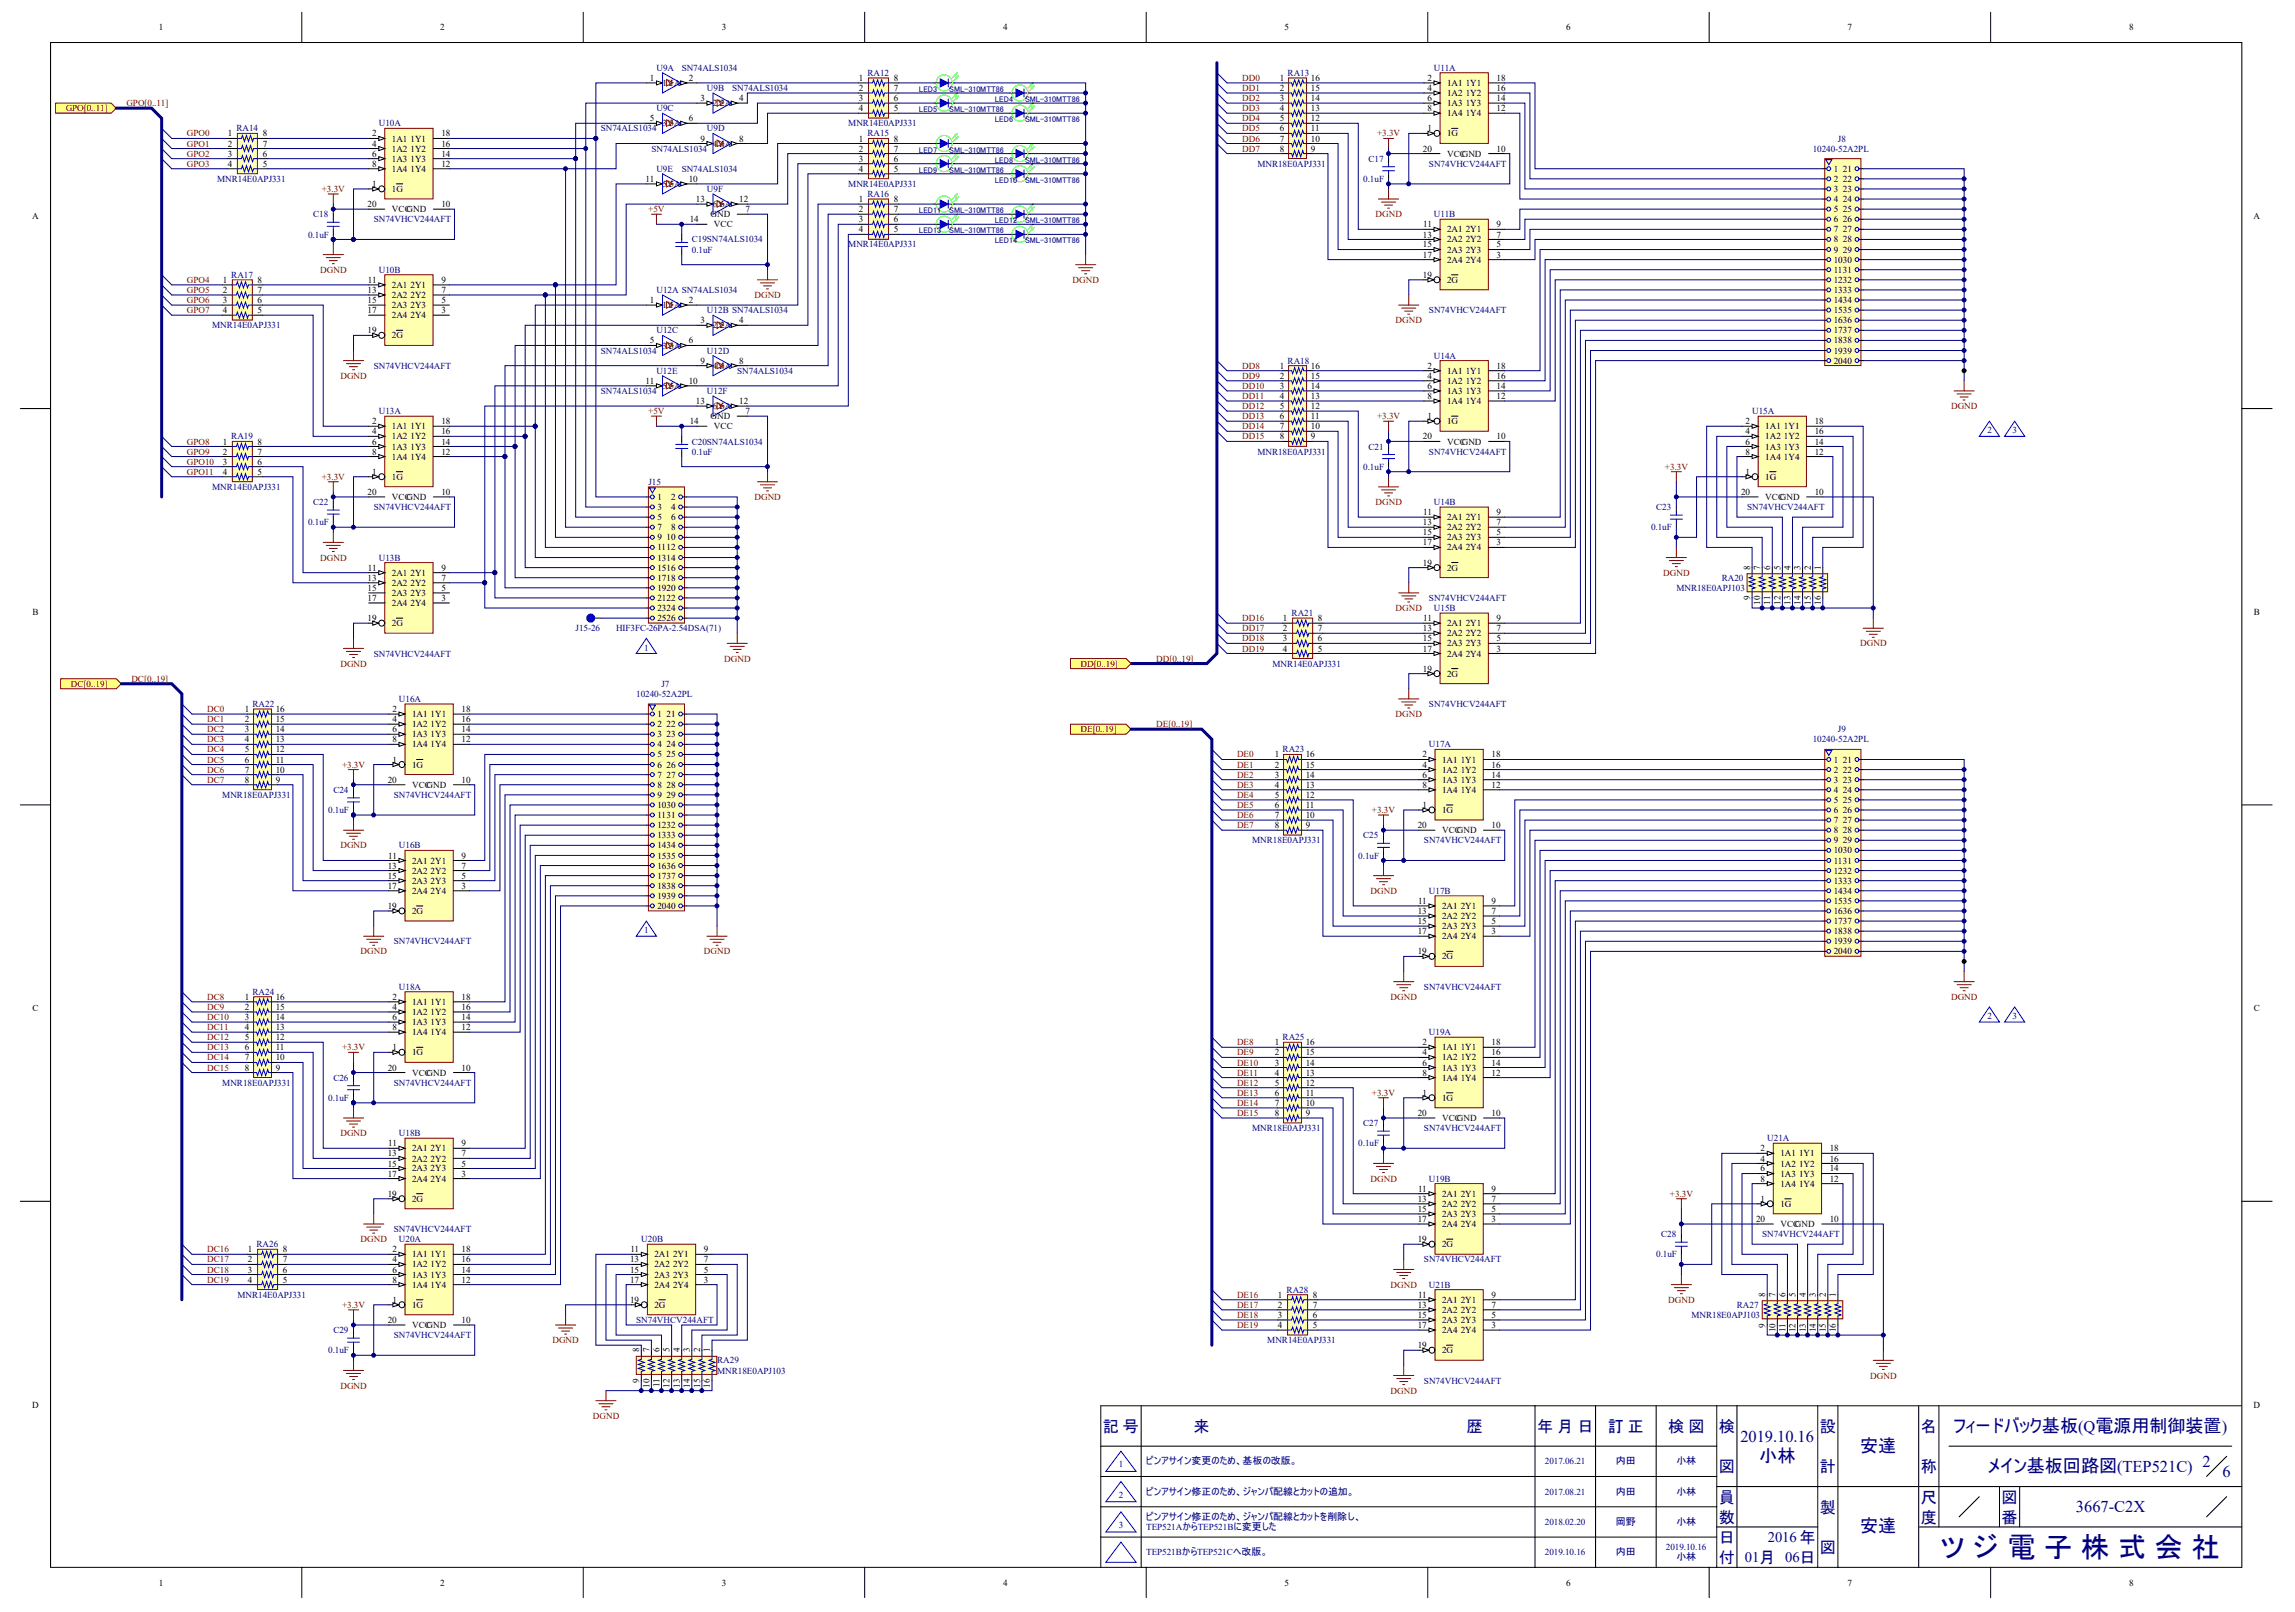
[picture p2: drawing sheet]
<svg xmlns="http://www.w3.org/2000/svg" width="584mm" height="410mm" viewBox="0 0 584 410" stroke-linecap="round" stroke-linejoin="round" font-family="sans-serif">
<defs><g id="words">
<text font-size="7.2" fill="#000080" x="493.6" y="396">ツ ジ 電 子 株 式 会 社</text>
<g font-size="4.6" fill="#000080">
<text x="497" y="364">フィードバック基板(Q電源用制御装置)</text>
<text x="447.6" y="371.7">小林</text>
<text x="473.2" y="369.2">安達</text>
<text x="505.7" y="374.3">メイン基板回路図(TEP521C)</text>
<text x="473.2" y="389.7">安達</text>
</g>
<g font-size="4.2" fill="#000080">
<text x="442.7" y="366.6">2019.10.16</text>
<text x="560.3" y="373">2</text>
<text x="565.4" y="375.6">6</text>
<text x="528.1" y="384.6">3667-C2X</text>
</g>
<g font-size="4.1" fill="#000080">
<text x="280.5" y="364.1">記 号</text>
<text x="303.7" y="364.1">来</text>
<text x="373" y="364.1">歴</text>
<text x="391" y="364.1">年 月 日</text>
<text x="409" y="364.1">訂 正</text>
<text x="424.4" y="364.1">検 図</text>
<text x="437.2" y="364.1">検</text>
<text x="462.9" y="364.1">設</text>
<text x="488.6" y="364.1">名</text>
<text x="437.2" y="374.4">図</text>
<text x="462.9" y="374.4">計</text>
<text x="488.6" y="374.4">称</text>
<text x="437.2" y="382.1">員</text>
<text x="488.6" y="382.1">尺</text>
<text x="509.2" y="382.1">図</text>
<text x="437.2" y="387.2">数</text>
<text x="462.9" y="384.6">製</text>
<text x="488.6" y="387.2">度</text>
<text x="509.2" y="387.2">番</text>
<text x="437.2" y="392.4">日</text>
<text x="462.9" y="394.9">図</text>
<text x="437.2" y="397.5">付</text>
</g>
<g font-size="3.7" fill="#000080">
<text x="449.7" y="392.1">2016年</text>
<text x="443.9" y="397.3">01月 06日</text>
</g>
<g font-size="2.5" fill="#000080">
<text x="291.6" y="372.4">ピンアサイン変更のため、基板の改版。</text>
<text x="411.1" y="372.4">内田</text>
<text x="426.5" y="372.4">小林</text>
<text x="291.6" y="380.1">ピンアサイン修正のため、ジャンパ配線とカットの追加。</text>
<text x="411.1" y="380.1">内田</text>
<text x="426.5" y="380.1">小林</text>
<text x="291.6" y="386.5">ピンアサイン修正のため、ジャンパ配線とカットを削除し、</text>
<text x="411.1" y="387.8">岡野</text>
<text x="426.5" y="387.8">小林</text>
<text x="411.1" y="395.5">内田</text>
<text x="426.5" y="396.8">小林</text>
</g>
<g font-size="2.3">
<text x="40.4" y="7.8">1</text>
<text x="112" y="7.8">2</text>
<text x="183.6" y="7.8">3</text>
<text x="255.2" y="7.8">4</text>
<text x="326.8" y="7.8">5</text>
<text x="398.4" y="7.8">6</text>
<text x="470" y="7.8">7</text>
<text x="541.6" y="7.8">8</text>
<text x="165.3" y="20.6">1</text>
<text x="168.5" y="21.9">1Y1A</text>
<text x="175.2" y="20.6">2</text>
<text x="218.5" y="23.1">2</text>
<text x="218.5" y="20.6">1</text>
<text x="227.4" y="20.6">8</text>
<text x="227.4" y="23.1">7</text>
<text x="325.6" y="23.1">2</text>
<text x="325.6" y="20.6">1</text>
<text x="333.5" y="20.6">16</text>
<text x="333.5" y="23.1">15</text>
<text x="363.1" y="20.6">2</text>
<text x="363.1" y="23.1">4</text>
<text x="368.1" y="21.9">1A1</text>
<text x="372.9" y="21.9">1Y1</text>
<text x="380.7" y="20.6">18</text>
<text x="380.7" y="23.1">16</text>
<text x="178.2" y="25.7">3</text>
<text x="181.4" y="27">2Y2A</text>
<text x="188.1" y="25.7">4</text>
<text x="218.5" y="28.3">4</text>
<text x="218.5" y="25.7">3</text>
<text x="227.4" y="25.7">6</text>
<text x="227.4" y="28.3">5</text>
<text x="325.6" y="28.3">4</text>
<text x="325.6" y="25.7">3</text>
<text x="333.5" y="25.7">14</text>
<text x="333.5" y="28.3">13</text>
<text x="363.1" y="25.7">6</text>
<text x="363.1" y="28.3">8</text>
<text x="368.1" y="24.5">1A2</text>
<text x="368.1" y="27">1A3</text>
<text x="368.1" y="29.6">1A4</text>
<text x="372.9" y="24.5">1Y2</text>
<text x="372.9" y="27">1Y3</text>
<text x="372.9" y="29.6">1Y4</text>
<text x="380.7" y="25.7">14</text>
<text x="380.7" y="28.3">12</text>
<text x="58" y="34.7">1</text>
<text x="66.8" y="34.7">8</text>
<text x="94.7" y="34.7">2</text>
<text x="99.7" y="36">1A1</text>
<text x="104.4" y="36">1Y1</text>
<text x="112.3" y="34.7">18</text>
<text x="165.3" y="30.8">5</text>
<text x="168.5" y="32.2">3Y3A</text>
<text x="175.2" y="30.8">6</text>
<text x="178.2" y="36">9</text>
<text x="188.1" y="36">8</text>
<text x="218.5" y="36">1</text>
<text x="227.4" y="36">8</text>
<text x="325.6" y="36">7</text>
<text x="325.6" y="33.4">6</text>
<text x="325.6" y="30.8">5</text>
<text x="333.5" y="30.8">12</text>
<text x="333.5" y="33.4">11</text>
<text x="333.5" y="36">10</text>
<text x="363.1" y="33.4">1</text>
<text x="368.1" y="34.7">1G</text>
<text x="58" y="39.8">3</text>
<text x="58" y="37.3">2</text>
<text x="66.8" y="37.3">7</text>
<text x="66.8" y="39.8">6</text>
<text x="94.7" y="37.3">4</text>
<text x="94.7" y="39.8">6</text>
<text x="99.7" y="38.6">1A2</text>
<text x="99.7" y="41.1">1A3</text>
<text x="104.4" y="38.6">1Y2</text>
<text x="104.4" y="41.1">1Y3</text>
<text x="112.3" y="37.3">16</text>
<text x="112.3" y="39.8">14</text>
<text x="181.4" y="37.3">4Y4A</text>
<text x="218.5" y="41.1">3</text>
<text x="218.5" y="38.6">2</text>
<text x="227.4" y="38.6">7</text>
<text x="227.4" y="41.1">6</text>
<text x="325.6" y="38.6">8</text>
<text x="333.5" y="38.6">9</text>
<text x="362" y="38.6">20</text>
<text x="368.1" y="39.8">VCC</text>
<text x="371.9" y="39.8">GND</text>
<text x="380.7" y="38.6">10</text>
<text x="58" y="42.4">4</text>
<text x="66.8" y="42.4">5</text>
<text x="94.7" y="42.4">8</text>
<text x="94.7" y="47.5">1</text>
<text x="99.7" y="43.7">1A4</text>
<text x="104.4" y="43.7">1Y4</text>
<text x="112.3" y="42.4">12</text>
<text x="164.2" y="46.3">11</text>
<text x="168.5" y="47.5">5Y5A</text>
<text x="175.2" y="46.3">10</text>
<text x="218.5" y="43.7">4</text>
<text x="227.4" y="43.7">5</text>
<text x="466.5" y="43.7">1</text>
<text x="466.5" y="46.3">2</text>
<text x="468.8" y="43.7">21</text>
<text x="468.8" y="46.3">22</text>
<text x="93.5" y="52.7">20</text>
<text x="99.7" y="48.8">1G</text>
<text x="99.7" y="54">VCC</text>
<text x="103.4" y="54">GND</text>
<text x="112.3" y="52.7">10</text>
<text x="177" y="51.4">13</text>
<text x="181.4" y="52.7">6Y6A</text>
<text x="188.1" y="51.4">12</text>
<text x="189.6" y="54">7</text>
<text x="218.5" y="54">2</text>
<text x="218.5" y="51.4">1</text>
<text x="227.4" y="51.4">8</text>
<text x="227.4" y="54">7</text>
<text x="466.5" y="48.8">3</text>
<text x="466.5" y="51.4">4</text>
<text x="466.5" y="54">5</text>
<text x="468.8" y="48.8">23</text>
<text x="468.8" y="51.4">24</text>
<text x="468.8" y="54">25</text>
<text x="8.2" y="55.6">A</text>
<text x="175.5" y="56.5">14</text>
<text x="180.7" y="55.2">GND</text>
<text x="181.6" y="57.8">VCC</text>
<text x="218.5" y="59.1">4</text>
<text x="218.5" y="56.5">3</text>
<text x="227.4" y="56.5">6</text>
<text x="227.4" y="59.1">5</text>
<text x="362.1" y="57.8">11</text>
<text x="368.1" y="59.1">2A1</text>
<text x="372.9" y="59.1">2Y1</text>
<text x="380.7" y="57.8">9</text>
<text x="466.5" y="56.5">6</text>
<text x="466.5" y="59.1">7</text>
<text x="468.8" y="56.5">26</text>
<text x="468.8" y="59.1">27</text>
<text x="573.3" y="55.6">A</text>
<text x="362" y="60.4">13</text>
<text x="362" y="62.9">15</text>
<text x="362" y="65.5">17</text>
<text x="368.1" y="61.7">2A2</text>
<text x="368.1" y="64.2">2A3</text>
<text x="372.9" y="61.7">2Y2</text>
<text x="372.9" y="64.2">2Y3</text>
<text x="380.7" y="60.4">7</text>
<text x="380.7" y="62.9">5</text>
<text x="380.7" y="65.5">3</text>
<text x="466.5" y="61.7">8</text>
<text x="466.5" y="64.2">9</text>
<text x="468.8" y="61.7">28</text>
<text x="468.8" y="64.2">29</text>
<text x="56.7" y="71.9">1</text>
<text x="65.5" y="71.9">8</text>
<text x="93.6" y="71.9">11</text>
<text x="112.3" y="71.9">9</text>
<text x="362" y="70.7">19</text>
<text x="368.1" y="66.8">2A4</text>
<text x="368.1" y="71.9">2G</text>
<text x="372.9" y="66.8">2Y4</text>
<text x="466.5" y="66.8">1030</text>
<text x="466.5" y="69.4">1131</text>
<text x="466.5" y="71.9">1232</text>
<text x="56.7" y="77.1">3</text>
<text x="56.7" y="74.5">2</text>
<text x="65.5" y="74.5">7</text>
<text x="65.5" y="77.1">6</text>
<text x="93.5" y="74.5">13</text>
<text x="93.5" y="77.1">15</text>
<text x="99.7" y="73.2">2A1</text>
<text x="99.7" y="75.8">2A2</text>
<text x="104.4" y="73.2">2Y1</text>
<text x="104.4" y="75.8">2Y2</text>
<text x="112.3" y="74.5">7</text>
<text x="112.3" y="77.1">5</text>
<text x="165.3" y="77.1">1</text>
<text x="175.2" y="77.1">2</text>
<text x="466.5" y="74.5">1333</text>
<text x="466.5" y="77.1">1434</text>
<text x="56.7" y="79.6">4</text>
<text x="65.5" y="79.6">5</text>
<text x="93.5" y="79.6">17</text>
<text x="99.7" y="78.4">2A3</text>
<text x="99.7" y="80.9">2A4</text>
<text x="104.4" y="78.4">2Y3</text>
<text x="104.4" y="80.9">2Y4</text>
<text x="112.3" y="79.6">3</text>
<text x="168.5" y="78.4">1Y1A</text>
<text x="178.2" y="82.2">3</text>
<text x="181.4" y="83.5">2Y2A</text>
<text x="188.1" y="82.2">4</text>
<text x="466.5" y="79.6">1535</text>
<text x="466.5" y="82.2">1636</text>
<text x="93.5" y="84.8">19</text>
<text x="99.7" y="86.1">2G</text>
<text x="165.3" y="87.3">5</text>
<text x="168.5" y="88.6">3Y3A</text>
<text x="175.2" y="87.3">6</text>
<text x="466.5" y="84.8">1737</text>
<text x="466.5" y="87.3">1838</text>
<text x="466.5" y="89.9">1939</text>
<text x="178.2" y="92.5">9</text>
<text x="181.4" y="93.8">4Y4A</text>
<text x="188.1" y="92.5">8</text>
<text x="325.6" y="93.8">1</text>
<text x="333.5" y="93.8">16</text>
<text x="363.1" y="93.8">2</text>
<text x="368.1" y="95.1">1A1</text>
<text x="372.9" y="95.1">1Y1</text>
<text x="380.7" y="93.8">18</text>
<text x="466.5" y="92.5">2040</text>
<text x="164.2" y="97.6">11</text>
<text x="168.5" y="98.9">5Y5A</text>
<text x="175.2" y="97.6">10</text>
<text x="325.6" y="101.5">4</text>
<text x="325.6" y="98.9">3</text>
<text x="325.6" y="96.3">2</text>
<text x="333.5" y="96.3">15</text>
<text x="333.5" y="98.9">14</text>
<text x="333.5" y="101.5">13</text>
<text x="363.1" y="96.3">4</text>
<text x="363.1" y="98.9">6</text>
<text x="363.1" y="101.5">8</text>
<text x="368.1" y="97.6">1A2</text>
<text x="368.1" y="100.2">1A3</text>
<text x="372.9" y="97.6">1Y2</text>
<text x="372.9" y="100.2">1Y3</text>
<text x="380.7" y="96.3">16</text>
<text x="380.7" y="98.9">14</text>
<text x="380.7" y="101.5">12</text>
<text x="94.7" y="107.9">2</text>
<text x="112.3" y="107.9">18</text>
<text x="175.5" y="107.9">14</text>
<text x="177" y="102.8">13</text>
<text x="180.7" y="106.6">GND</text>
<text x="181.4" y="104">6Y6A</text>
<text x="188.1" y="102.8">12</text>
<text x="189.6" y="105.3">7</text>
<text x="325.6" y="106.6">6</text>
<text x="325.6" y="104">5</text>
<text x="333.5" y="104">12</text>
<text x="333.5" y="106.6">11</text>
<text x="363.1" y="106.6">1</text>
<text x="368.1" y="102.8">1A4</text>
<text x="368.1" y="107.9">1G</text>
<text x="372.9" y="102.8">1Y4</text>
<text x="444.1" y="107.9">2</text>
<text x="461.7" y="107.9">18</text>
<text x="56.7" y="113">1</text>
<text x="65.5" y="113">8</text>
<text x="94.7" y="110.5">4</text>
<text x="94.7" y="113">6</text>
<text x="99.7" y="109.2">1A1</text>
<text x="99.7" y="111.7">1A2</text>
<text x="104.4" y="109.2">1Y1</text>
<text x="104.4" y="111.7">1Y2</text>
<text x="112.3" y="110.5">16</text>
<text x="112.3" y="113">14</text>
<text x="181.6" y="109.2">VCC</text>
<text x="325.6" y="111.7">8</text>
<text x="325.6" y="109.2">7</text>
<text x="333.5" y="109.2">10</text>
<text x="333.5" y="111.7">9</text>
<text x="362" y="111.7">20</text>
<text x="368.1" y="113">VCC</text>
<text x="371.9" y="113">GND</text>
<text x="380.7" y="111.7">10</text>
<text x="444.1" y="110.5">4</text>
<text x="444.1" y="113">6</text>
<text x="449.1" y="109.2">1A1</text>
<text x="449.1" y="111.7">1A2</text>
<text x="453.8" y="109.2">1Y1</text>
<text x="453.8" y="111.7">1Y2</text>
<text x="461.7" y="110.5">16</text>
<text x="461.7" y="113">14</text>
<text x="56.7" y="118.2">3</text>
<text x="56.7" y="115.6">2</text>
<text x="65.5" y="115.6">7</text>
<text x="65.5" y="118.2">6</text>
<text x="94.7" y="115.6">8</text>
<text x="99.7" y="114.3">1A3</text>
<text x="99.7" y="116.9">1A4</text>
<text x="104.4" y="114.3">1Y3</text>
<text x="104.4" y="116.9">1Y4</text>
<text x="112.3" y="115.6">12</text>
<text x="444.1" y="115.6">8</text>
<text x="449.1" y="114.3">1A3</text>
<text x="449.1" y="116.9">1A4</text>
<text x="453.8" y="114.3">1Y3</text>
<text x="453.8" y="116.9">1Y4</text>
<text x="461.7" y="115.6">12</text>
<text x="56.7" y="120.7">4</text>
<text x="65.5" y="120.7">5</text>
<text x="93.5" y="125.9">20</text>
<text x="94.7" y="120.7">1</text>
<text x="99.7" y="122">1G</text>
<text x="112.3" y="125.9">10</text>
<text x="442.9" y="125.9">20</text>
<text x="444.1" y="120.7">1</text>
<text x="449.1" y="122">1G</text>
<text x="461.7" y="125.9">10</text>
<text x="99.7" y="127.2">VCC</text>
<text x="103.4" y="127.2">GND</text>
<text x="167.3" y="127.2">1</text>
<text x="167.3" y="129.7">3</text>
<text x="170.7" y="127.2">2</text>
<text x="170.7" y="129.7">4</text>
<text x="362.1" y="131">11</text>
<text x="380.7" y="131">9</text>
<text x="449.1" y="127.2">VCC</text>
<text x="452.8" y="127.2">GND</text>
<text x="167.3" y="132.3">5</text>
<text x="167.3" y="134.9">7</text>
<text x="167.3" y="137.4">9</text>
<text x="169.6" y="137.4">10</text>
<text x="170.7" y="132.3">6</text>
<text x="170.7" y="134.9">8</text>
<text x="362" y="133.6">13</text>
<text x="362" y="136.1">15</text>
<text x="368.1" y="132.3">2A1</text>
<text x="368.1" y="134.9">2A2</text>
<text x="368.1" y="137.4">2A3</text>
<text x="372.9" y="132.3">2Y1</text>
<text x="372.9" y="134.9">2Y2</text>
<text x="372.9" y="137.4">2Y3</text>
<text x="380.7" y="133.6">7</text>
<text x="380.7" y="136.1">5</text>
<text x="167.3" y="140">1112</text>
<text x="167.3" y="142.6">1314</text>
<text x="362" y="138.7">17</text>
<text x="362" y="143.9">19</text>
<text x="368.1" y="140">2A4</text>
<text x="372.9" y="140">2Y4</text>
<text x="380.7" y="138.7">3</text>
<text x="93.5" y="147.7">13</text>
<text x="93.6" y="145.1">11</text>
<text x="99.7" y="146.4">2A1</text>
<text x="99.7" y="149">2A2</text>
<text x="104.4" y="146.4">2Y1</text>
<text x="104.4" y="149">2Y2</text>
<text x="112.3" y="145.1">9</text>
<text x="112.3" y="147.7">7</text>
<text x="167.3" y="145.1">1516</text>
<text x="167.3" y="147.7">1718</text>
<text x="368.1" y="145.1">2G</text>
<text x="445.2" y="144.9" transform="rotate(-90 445.2 144.9)">8</text>
<text x="447.8" y="144.9" transform="rotate(-90 447.8 144.9)">7</text>
<text x="450.4" y="144.9" transform="rotate(-90 450.4 144.9)">6</text>
<text x="452.9" y="144.9" transform="rotate(-90 452.9 144.9)">5</text>
<text x="455.5" y="144.9" transform="rotate(-90 455.5 144.9)">4</text>
<text x="458.1" y="144.9" transform="rotate(-90 458.1 144.9)">3</text>
<text x="460.6" y="144.9" transform="rotate(-90 460.6 144.9)">2</text>
<text x="463.2" y="144.9" transform="rotate(-90 463.2 144.9)">1</text>
<text x="93.5" y="150.3">15</text>
<text x="93.5" y="152.8">17</text>
<text x="99.7" y="151.6">2A3</text>
<text x="99.7" y="154.1">2A4</text>
<text x="104.4" y="151.6">2Y3</text>
<text x="104.4" y="154.1">2Y4</text>
<text x="112.3" y="150.3">5</text>
<text x="112.3" y="152.8">3</text>
<text x="167.3" y="150.3">1920</text>
<text x="167.3" y="152.8">2122</text>
<text x="167.3" y="155.4">2324</text>
<text x="445.2" y="152.7" transform="rotate(-90 445.2 152.7)">9</text>
<text x="447.8" y="153.8" transform="rotate(-90 447.8 153.8)">10</text>
<text x="450.4" y="153.8" transform="rotate(-90 450.4 153.8)">11</text>
<text x="452.9" y="153.8" transform="rotate(-90 452.9 153.8)">12</text>
<text x="455.5" y="153.8" transform="rotate(-90 455.5 153.8)">13</text>
<text x="458.1" y="153.8" transform="rotate(-90 458.1 153.8)">14</text>
<text x="460.6" y="153.8" transform="rotate(-90 460.6 153.8)">15</text>
<text x="463.2" y="153.8" transform="rotate(-90 463.2 153.8)">16</text>
<text x="8.2" y="156.4">B</text>
<text x="93.5" y="158">19</text>
<text x="99.7" y="159.3">2G</text>
<text x="167.3" y="158">2526</text>
<text x="326.4" y="160.5">2</text>
<text x="326.4" y="158">1</text>
<text x="335.3" y="158">8</text>
<text x="335.3" y="160.5">7</text>
<text x="362" y="160.5">13</text>
<text x="362.1" y="158">11</text>
<text x="368.1" y="159.3">2A1</text>
<text x="368.1" y="161.8">2A2</text>
<text x="372.9" y="159.3">2Y1</text>
<text x="372.9" y="161.8">2Y2</text>
<text x="380.7" y="158">9</text>
<text x="380.7" y="160.5">7</text>
<text x="573.4" y="156.4">B</text>
<text x="326.4" y="165.7">4</text>
<text x="326.4" y="163.1">3</text>
<text x="335.3" y="163.1">6</text>
<text x="335.3" y="165.7">5</text>
<text x="362" y="163.1">15</text>
<text x="362" y="165.7">17</text>
<text x="368.1" y="164.4">2A3</text>
<text x="368.1" y="167">2A4</text>
<text x="372.9" y="164.4">2Y3</text>
<text x="372.9" y="167">2Y4</text>
<text x="380.7" y="163.1">5</text>
<text x="380.7" y="165.7">3</text>
<text x="362" y="170.8">19</text>
<text x="368.1" y="172.1">2G</text>
<text x="62.3" y="183.7">2</text>
<text x="62.3" y="181.1">1</text>
<text x="70.2" y="181.1">16</text>
<text x="70.2" y="183.7">15</text>
<text x="99.8" y="181.1">2</text>
<text x="99.8" y="183.7">4</text>
<text x="104.8" y="182.3">1A1</text>
<text x="104.8" y="184.9">1A2</text>
<text x="109.6" y="182.3">1Y1</text>
<text x="109.6" y="184.9">1Y2</text>
<text x="117.4" y="181.1">18</text>
<text x="117.4" y="183.7">16</text>
<text x="167.3" y="182.3">1</text>
<text x="167.3" y="184.9">2</text>
<text x="169.6" y="182.3">21</text>
<text x="169.6" y="184.9">22</text>
<text x="62.3" y="191.4">5</text>
<text x="62.3" y="188.8">4</text>
<text x="62.3" y="186.2">3</text>
<text x="70.2" y="186.2">14</text>
<text x="70.2" y="188.8">13</text>
<text x="70.2" y="191.4">12</text>
<text x="99.8" y="186.2">6</text>
<text x="99.8" y="188.8">8</text>
<text x="104.8" y="187.5">1A3</text>
<text x="104.8" y="190.1">1A4</text>
<text x="109.6" y="187.5">1Y3</text>
<text x="109.6" y="190.1">1Y4</text>
<text x="117.4" y="186.2">14</text>
<text x="117.4" y="188.8">12</text>
<text x="167.3" y="187.5">3</text>
<text x="167.3" y="190.1">4</text>
<text x="169.6" y="187.5">23</text>
<text x="169.6" y="190.1">24</text>
<text x="62.3" y="196.5">7</text>
<text x="62.3" y="193.9">6</text>
<text x="70.2" y="193.9">11</text>
<text x="70.2" y="196.5">10</text>
<text x="99.8" y="193.9">1</text>
<text x="104.8" y="195.2">1G</text>
<text x="167.3" y="192.6">5</text>
<text x="167.3" y="195.2">6</text>
<text x="167.3" y="197.8">7</text>
<text x="169.6" y="192.6">25</text>
<text x="169.6" y="195.2">26</text>
<text x="169.6" y="197.8">27</text>
<text x="324.4" y="197.8">3</text>
<text x="324.4" y="195.2">2</text>
<text x="324.4" y="192.6">1</text>
<text x="332.2" y="192.6">16</text>
<text x="332.2" y="195.2">15</text>
<text x="332.2" y="197.8">14</text>
<text x="361.9" y="192.6">2</text>
<text x="361.9" y="195.2">4</text>
<text x="361.9" y="197.8">6</text>
<text x="366.9" y="193.9">1A1</text>
<text x="366.9" y="196.5">1A2</text>
<text x="371.6" y="193.9">1Y1</text>
<text x="371.6" y="196.5">1Y2</text>
<text x="379.5" y="192.6">18</text>
<text x="379.5" y="195.2">16</text>
<text x="379.5" y="197.8">14</text>
<text x="466.5" y="193.9">1</text>
<text x="466.5" y="196.5">2</text>
<text x="468.8" y="193.9">21</text>
<text x="468.8" y="196.5">22</text>
<text x="62.3" y="199">8</text>
<text x="70.2" y="199">9</text>
<text x="98.6" y="199">20</text>
<text x="104.8" y="200.4">VCC</text>
<text x="108.5" y="200.4">GND</text>
<text x="117.4" y="199">10</text>
<text x="167.3" y="200.4">8</text>
<text x="167.3" y="202.9">9</text>
<text x="169.6" y="200.4">28</text>
<text x="169.6" y="202.9">29</text>
<text x="324.4" y="202.9">5</text>
<text x="324.4" y="200.4">4</text>
<text x="332.2" y="200.4">13</text>
<text x="332.2" y="202.9">12</text>
<text x="361.9" y="200.4">8</text>
<text x="366.9" y="199">1A3</text>
<text x="366.9" y="201.6">1A4</text>
<text x="371.6" y="199">1Y3</text>
<text x="371.6" y="201.6">1Y4</text>
<text x="379.5" y="200.4">12</text>
<text x="466.5" y="199">3</text>
<text x="466.5" y="201.6">4</text>
<text x="468.8" y="199">23</text>
<text x="468.8" y="201.6">24</text>
<text x="167.3" y="205.5">1030</text>
<text x="167.3" y="208.1">1131</text>
<text x="324.4" y="208.1">7</text>
<text x="324.4" y="205.5">6</text>
<text x="332.2" y="205.5">11</text>
<text x="332.2" y="208.1">10</text>
<text x="361.9" y="205.5">1</text>
<text x="366.9" y="206.7">1G</text>
<text x="466.5" y="204.2">5</text>
<text x="466.5" y="206.7">6</text>
<text x="466.5" y="209.3">7</text>
<text x="468.8" y="204.2">25</text>
<text x="468.8" y="206.7">26</text>
<text x="468.8" y="209.3">27</text>
<text x="167.3" y="210.6">1232</text>
<text x="167.3" y="213.2">1333</text>
<text x="167.3" y="215.7">1434</text>
<text x="324.4" y="210.6">8</text>
<text x="332.2" y="210.6">9</text>
<text x="360.7" y="210.6">20</text>
<text x="366.9" y="211.9">VCC</text>
<text x="370.6" y="211.9">GND</text>
<text x="379.5" y="210.6">10</text>
<text x="466.5" y="211.9">8</text>
<text x="466.5" y="214.5">9</text>
<text x="468.8" y="211.9">28</text>
<text x="468.8" y="214.5">29</text>
<text x="98.6" y="220.9">13</text>
<text x="98.8" y="218.3">11</text>
<text x="104.8" y="219.6">2A1</text>
<text x="109.6" y="219.6">2Y1</text>
<text x="117.4" y="218.3">9</text>
<text x="117.4" y="220.9">7</text>
<text x="167.3" y="218.3">1535</text>
<text x="167.3" y="220.9">1636</text>
<text x="466.5" y="217">1030</text>
<text x="466.5" y="219.6">1131</text>
<text x="98.6" y="223.4">15</text>
<text x="98.6" y="226">17</text>
<text x="104.8" y="222.2">2A2</text>
<text x="104.8" y="224.8">2A3</text>
<text x="104.8" y="227.3">2A4</text>
<text x="109.6" y="222.2">2Y2</text>
<text x="109.6" y="224.8">2Y3</text>
<text x="109.6" y="227.3">2Y4</text>
<text x="117.4" y="223.4">5</text>
<text x="117.4" y="226">3</text>
<text x="167.3" y="223.4">1737</text>
<text x="167.3" y="226">1838</text>
<text x="466.5" y="222.2">1232</text>
<text x="466.5" y="224.8">1333</text>
<text x="466.5" y="227.3">1434</text>
<text x="98.6" y="231.1">19</text>
<text x="104.8" y="232.5">2G</text>
<text x="167.3" y="228.6">1939</text>
<text x="167.3" y="231.1">2040</text>
<text x="360.7" y="232.5">13</text>
<text x="360.8" y="229.9">11</text>
<text x="366.9" y="231.1">2A1</text>
<text x="366.9" y="233.7">2A2</text>
<text x="371.6" y="231.1">2Y1</text>
<text x="371.6" y="233.7">2Y2</text>
<text x="379.5" y="229.9">9</text>
<text x="379.5" y="232.5">7</text>
<text x="466.5" y="229.9">1535</text>
<text x="466.5" y="232.5">1636</text>
<text x="360.7" y="235">15</text>
<text x="360.7" y="237.6">17</text>
<text x="366.9" y="236.3">2A3</text>
<text x="366.9" y="238.9">2A4</text>
<text x="371.6" y="236.3">2Y3</text>
<text x="371.6" y="238.9">2Y4</text>
<text x="379.5" y="235">5</text>
<text x="379.5" y="237.6">3</text>
<text x="466.5" y="235">1737</text>
<text x="466.5" y="237.6">1838</text>
<text x="360.7" y="242.7">19</text>
<text x="366.9" y="244">2G</text>
<text x="466.5" y="240.1">1939</text>
<text x="466.5" y="242.7">2040</text>
<text x="8.2" y="257.1">C</text>
<text x="62.3" y="256.8">2</text>
<text x="62.3" y="254.3">1</text>
<text x="70.2" y="254.3">16</text>
<text x="70.2" y="256.8">15</text>
<text x="99.8" y="254.3">2</text>
<text x="99.8" y="256.8">4</text>
<text x="104.8" y="255.5">1A1</text>
<text x="109.6" y="255.5">1Y1</text>
<text x="117.4" y="254.3">18</text>
<text x="117.4" y="256.8">16</text>
<text x="573.4" y="257.1">C</text>
<text x="62.3" y="262">4</text>
<text x="62.3" y="259.4">3</text>
<text x="70.2" y="259.4">14</text>
<text x="70.2" y="262">13</text>
<text x="99.8" y="259.4">6</text>
<text x="99.8" y="262">8</text>
<text x="104.8" y="258.1">1A2</text>
<text x="104.8" y="260.7">1A3</text>
<text x="104.8" y="263.3">1A4</text>
<text x="109.6" y="258.1">1Y2</text>
<text x="109.6" y="260.7">1Y3</text>
<text x="109.6" y="263.3">1Y4</text>
<text x="117.4" y="259.4">14</text>
<text x="117.4" y="262">12</text>
<text x="62.3" y="269.7">7</text>
<text x="62.3" y="267.1">6</text>
<text x="62.3" y="264.5">5</text>
<text x="70.2" y="264.5">12</text>
<text x="70.2" y="267.1">11</text>
<text x="70.2" y="269.7">10</text>
<text x="99.8" y="267.1">1</text>
<text x="104.8" y="268.4">1G</text>
<text x="324.4" y="268.4">2</text>
<text x="324.4" y="265.8">1</text>
<text x="332.2" y="265.8">16</text>
<text x="332.2" y="268.4">15</text>
<text x="361.9" y="265.8">2</text>
<text x="361.9" y="268.4">4</text>
<text x="366.9" y="267.1">1A1</text>
<text x="366.9" y="269.7">1A2</text>
<text x="371.6" y="267.1">1Y1</text>
<text x="371.6" y="269.7">1Y2</text>
<text x="379.5" y="265.8">18</text>
<text x="379.5" y="268.4">16</text>
<text x="62.3" y="272.2">8</text>
<text x="70.2" y="272.2">9</text>
<text x="98.6" y="272.2">20</text>
<text x="104.8" y="273.5">VCC</text>
<text x="108.5" y="273.5">GND</text>
<text x="117.4" y="272.2">10</text>
<text x="324.4" y="273.5">4</text>
<text x="324.4" y="271">3</text>
<text x="332.2" y="271">14</text>
<text x="332.2" y="273.5">13</text>
<text x="361.9" y="271">6</text>
<text x="361.9" y="273.5">8</text>
<text x="366.9" y="272.2">1A3</text>
<text x="366.9" y="274.8">1A4</text>
<text x="371.6" y="272.2">1Y3</text>
<text x="371.6" y="274.8">1Y4</text>
<text x="379.5" y="271">14</text>
<text x="379.5" y="273.5">12</text>
<text x="324.4" y="281.2">7</text>
<text x="324.4" y="278.7">6</text>
<text x="324.4" y="276.1">5</text>
<text x="332.2" y="276.1">12</text>
<text x="332.2" y="278.7">11</text>
<text x="332.2" y="281.2">10</text>
<text x="361.9" y="278.7">1</text>
<text x="366.9" y="279.9">1G</text>
<text x="324.4" y="283.8">8</text>
<text x="332.2" y="283.8">9</text>
<text x="360.7" y="283.8">20</text>
<text x="366.9" y="285.1">VCC</text>
<text x="370.6" y="285.1">GND</text>
<text x="379.5" y="283.8">10</text>
<text x="98.8" y="291.5">11</text>
<text x="104.8" y="292.8">2A1</text>
<text x="109.6" y="292.8">2Y1</text>
<text x="117.4" y="291.5">9</text>
<text x="447.9" y="292.8">2</text>
<text x="465.5" y="292.8">18</text>
<text x="98.6" y="294.1">13</text>
<text x="98.6" y="296.6">15</text>
<text x="98.6" y="299.2">17</text>
<text x="104.8" y="295.4">2A2</text>
<text x="104.8" y="297.9">2A3</text>
<text x="109.6" y="295.4">2Y2</text>
<text x="109.6" y="297.9">2Y3</text>
<text x="117.4" y="294.1">7</text>
<text x="117.4" y="296.6">5</text>
<text x="117.4" y="299.2">3</text>
<text x="447.9" y="295.4">4</text>
<text x="447.9" y="297.9">6</text>
<text x="452.9" y="294.1">1A1</text>
<text x="452.9" y="296.6">1A2</text>
<text x="452.9" y="299.2">1A3</text>
<text x="457.7" y="294.1">1Y1</text>
<text x="457.7" y="296.6">1Y2</text>
<text x="457.7" y="299.2">1Y3</text>
<text x="465.5" y="295.4">16</text>
<text x="465.5" y="297.9">14</text>
<text x="98.6" y="304.3">19</text>
<text x="104.8" y="300.5">2A4</text>
<text x="104.8" y="305.6">2G</text>
<text x="109.6" y="300.5">2Y4</text>
<text x="360.7" y="305.6">13</text>
<text x="360.8" y="303.1">11</text>
<text x="366.9" y="304.3">2A1</text>
<text x="371.6" y="304.3">2Y1</text>
<text x="379.5" y="303.1">9</text>
<text x="379.5" y="305.6">7</text>
<text x="447.9" y="300.5">8</text>
<text x="447.9" y="305.6">1</text>
<text x="452.9" y="301.8">1A4</text>
<text x="457.7" y="301.8">1Y4</text>
<text x="465.5" y="300.5">12</text>
<text x="360.7" y="308.2">15</text>
<text x="360.7" y="310.8">17</text>
<text x="366.9" y="306.9">2A2</text>
<text x="366.9" y="309.5">2A3</text>
<text x="371.6" y="306.9">2Y2</text>
<text x="371.6" y="309.5">2Y3</text>
<text x="379.5" y="308.2">5</text>
<text x="379.5" y="310.8">3</text>
<text x="446.8" y="310.8">20</text>
<text x="452.9" y="306.9">1G</text>
<text x="465.5" y="310.8">10</text>
<text x="360.7" y="315.9">19</text>
<text x="366.9" y="312">2A4</text>
<text x="366.9" y="317.2">2G</text>
<text x="371.6" y="312">2Y4</text>
<text x="452.9" y="312">VCC</text>
<text x="456.6" y="312">GND</text>
<text x="63.1" y="323.6">3</text>
<text x="63.1" y="321">2</text>
<text x="63.1" y="318.5">1</text>
<text x="72" y="318.5">8</text>
<text x="72" y="321">7</text>
<text x="72" y="323.6">6</text>
<text x="99.8" y="318.5">2</text>
<text x="99.8" y="321">4</text>
<text x="99.8" y="323.6">6</text>
<text x="104.8" y="319.8">1A1</text>
<text x="104.8" y="322.3">1A2</text>
<text x="109.6" y="319.8">1Y1</text>
<text x="109.6" y="322.3">1Y2</text>
<text x="117.4" y="318.5">18</text>
<text x="117.4" y="321">16</text>
<text x="117.4" y="323.6">14</text>
<text x="160.3" y="321">13</text>
<text x="160.3" y="323.6">15</text>
<text x="160.4" y="318.5">11</text>
<text x="166.5" y="319.8">2A1</text>
<text x="166.5" y="322.3">2A2</text>
<text x="171.2" y="319.8">2Y1</text>
<text x="171.2" y="322.3">2Y2</text>
<text x="179.1" y="318.5">9</text>
<text x="179.1" y="321">7</text>
<text x="179.1" y="323.6">5</text>
<text x="63.1" y="326.2">4</text>
<text x="72" y="326.2">5</text>
<text x="99.8" y="326.2">8</text>
<text x="104.8" y="324.9">1A3</text>
<text x="104.8" y="327.5">1A4</text>
<text x="109.6" y="324.9">1Y3</text>
<text x="109.6" y="327.5">1Y4</text>
<text x="117.4" y="326.2">12</text>
<text x="160.3" y="326.2">17</text>
<text x="166.5" y="324.9">2A3</text>
<text x="166.5" y="327.5">2A4</text>
<text x="171.2" y="324.9">2Y3</text>
<text x="171.2" y="327.5">2Y4</text>
<text x="179.1" y="326.2">3</text>
<text x="449.1" y="329.7" transform="rotate(-90 449.1 329.7)">8</text>
<text x="451.7" y="329.7" transform="rotate(-90 451.7 329.7)">7</text>
<text x="454.2" y="329.7" transform="rotate(-90 454.2 329.7)">6</text>
<text x="456.8" y="329.7" transform="rotate(-90 456.8 329.7)">5</text>
<text x="459.4" y="329.7" transform="rotate(-90 459.4 329.7)">4</text>
<text x="461.9" y="329.7" transform="rotate(-90 461.9 329.7)">3</text>
<text x="464.5" y="329.7" transform="rotate(-90 464.5 329.7)">2</text>
<text x="467.1" y="329.7" transform="rotate(-90 467.1 329.7)">1</text>
<text x="99.8" y="331.3">1</text>
<text x="104.8" y="332.6">1G</text>
<text x="160.3" y="331.3">19</text>
<text x="166.5" y="332.6">2G</text>
<text x="325.1" y="335.2">3</text>
<text x="325.1" y="332.6">2</text>
<text x="325.1" y="330">1</text>
<text x="334" y="330">8</text>
<text x="334" y="332.6">7</text>
<text x="334" y="335.2">6</text>
<text x="360.7" y="332.6">13</text>
<text x="360.7" y="335.2">15</text>
<text x="360.8" y="330">11</text>
<text x="366.9" y="331.3">2A1</text>
<text x="366.9" y="333.9">2A2</text>
<text x="371.6" y="331.3">2Y1</text>
<text x="371.6" y="333.9">2Y2</text>
<text x="379.5" y="330">9</text>
<text x="379.5" y="332.6">7</text>
<text x="379.5" y="335.2">5</text>
<text x="98.6" y="336.4">20</text>
<text x="104.8" y="337.7">VCC</text>
<text x="108.5" y="337.7">GND</text>
<text x="117.4" y="336.4">10</text>
<text x="325.1" y="337.7">4</text>
<text x="334" y="337.7">5</text>
<text x="360.7" y="337.7">17</text>
<text x="366.9" y="336.4">2A3</text>
<text x="366.9" y="339">2A4</text>
<text x="371.6" y="336.4">2Y3</text>
<text x="371.6" y="339">2Y4</text>
<text x="379.5" y="337.7">3</text>
<text x="449.1" y="337.6" transform="rotate(-90 449.1 337.6)">9</text>
<text x="451.7" y="338.8" transform="rotate(-90 451.7 338.8)">10</text>
<text x="454.2" y="338.7" transform="rotate(-90 454.2 338.7)">11</text>
<text x="456.8" y="338.8" transform="rotate(-90 456.8 338.8)">12</text>
<text x="459.4" y="338.8" transform="rotate(-90 459.4 338.8)">13</text>
<text x="461.9" y="338.8" transform="rotate(-90 461.9 338.8)">14</text>
<text x="464.5" y="338.8" transform="rotate(-90 464.5 338.8)">15</text>
<text x="467.1" y="338.8" transform="rotate(-90 467.1 338.8)">16</text>
<text x="162.6" y="343.9" transform="rotate(-90 162.6 343.9)">8</text>
<text x="165.2" y="343.9" transform="rotate(-90 165.2 343.9)">7</text>
<text x="167.8" y="343.9" transform="rotate(-90 167.8 343.9)">6</text>
<text x="170.3" y="343.9" transform="rotate(-90 170.3 343.9)">5</text>
<text x="172.9" y="343.9" transform="rotate(-90 172.9 343.9)">4</text>
<text x="175.5" y="343.9" transform="rotate(-90 175.5 343.9)">3</text>
<text x="178.1" y="343.9" transform="rotate(-90 178.1 343.9)">2</text>
<text x="180.6" y="343.9" transform="rotate(-90 180.6 343.9)">1</text>
<text x="360.7" y="342.9">19</text>
<text x="366.9" y="344.2">2G</text>
<text x="162.6" y="351.7" transform="rotate(-90 162.6 351.7)">9</text>
<text x="165.2" y="352.9" transform="rotate(-90 165.2 352.9)">10</text>
<text x="167.8" y="352.8" transform="rotate(-90 167.8 352.8)">11</text>
<text x="170.3" y="352.9" transform="rotate(-90 170.3 352.9)">12</text>
<text x="172.9" y="352.9" transform="rotate(-90 172.9 352.9)">13</text>
<text x="175.5" y="352.9" transform="rotate(-90 175.5 352.9)">14</text>
<text x="178.1" y="352.9" transform="rotate(-90 178.1 352.9)">15</text>
<text x="180.6" y="352.9" transform="rotate(-90 180.6 352.9)">16</text>
<text x="8.2" y="358">D</text>
<text x="573.3" y="358">D</text>
<text x="40.4" y="403.2">1</text>
<text x="112" y="403.2">2</text>
<text x="183.6" y="403.2">3</text>
<text x="255.2" y="403.2">4</text>
<text x="326.8" y="403.2">5</text>
<text x="398.4" y="403.2">6</text>
<text x="470" y="403.2">7</text>
<text x="541.6" y="403.2">8</text>
</g>
<g font-size="2.3" fill="#000080">
<text x="167" y="18">U9A</text>
<text x="173.4" y="18">SN74ALS1034</text>
<text x="179.9" y="23.1">U9B</text>
<text x="186.3" y="23.1">SN74ALS1034</text>
<text x="220.7" y="19.3">RA12</text>
<text x="327.6" y="19.3">RA13</text>
<text x="364.8" y="18">U11A</text>
<text x="167" y="28.3">U9C</text>
<text x="60.1" y="33.4">RA14</text>
<text x="96.4" y="32.2">U10A</text>
<text x="152.9" y="33.4">SN74ALS1034</text>
<text x="179.9" y="33.4">U9D</text>
<text x="215.8" y="32.2">MNR14E0APJ331</text>
<text x="220.7" y="34.7">RA15</text>
<text x="467.6" y="36">J8</text>
<text x="165.7" y="38.6">SN74ALS1034</text>
<text x="348.1" y="41.1">C17</text>
<text x="461.1" y="38.6">10240-52A2PL</text>
<text x="55.2" y="46.3">MNR14E0APJ331</text>
<text x="167" y="43.7">U9E</text>
<text x="173.4" y="43.7">SN74ALS1034</text>
<text x="215.8" y="47.5">MNR14E0APJ331</text>
<text x="319.9" y="42.4">MNR18E0APJ331</text>
<text x="346.8" y="46.3">0.1uF</text>
<text x="363.5" y="42.4">SN74VHCV244AFT</text>
<text x="179.9" y="48.8">U9F</text>
<text x="220.7" y="50.1">RA16</text>
<text x="79.6" y="55.2">C18</text>
<text x="95.1" y="56.5">SN74VHCV244AFT</text>
<text x="364.8" y="55.2">U11B</text>
<text x="78.4" y="60.4">0.1uF</text>
<text x="176" y="64.2">0.1uF</text>
<text x="176" y="61.7">C19SN74ALS1034</text>
<text x="215.8" y="62.9">MNR14E0APJ331</text>
<text x="58.8" y="70.7">RA17</text>
<text x="96.4" y="69.4">U10B</text>
<text x="167" y="74.5">U12A SN74ALS1034</text>
<text x="54" y="83.5">MNR14E0APJ331</text>
<text x="179.9" y="79.6">U12B SN74ALS1034</text>
<text x="363.5" y="79.6">SN74VHCV244AFT</text>
<text x="152.9" y="89.9">SN74ALS1034</text>
<text x="167" y="84.8">U12C</text>
<text x="179.9" y="89.9">U12D</text>
<text x="95.1" y="93.8">SN74VHCV244AFT</text>
<text x="167" y="95.1">U12E</text>
<text x="187.6" y="95.1">SN74ALS1034</text>
<text x="327.6" y="92.5">RA18</text>
<text x="364.8" y="91.2">U14A</text>
<text x="152.9" y="100.2">SN74ALS1034</text>
<text x="179.9" y="100.2">U12F</text>
<text x="96.4" y="105.3">U13A</text>
<text x="445.8" y="105.3">U15A</text>
<text x="58.8" y="111.7">RA19</text>
<text x="176" y="113">C20SN74ALS1034</text>
<text x="505.6" y="110.2">2</text>
<text x="512" y="110.2">3</text>
<text x="176" y="115.6">0.1uF</text>
<text x="319.9" y="115.6">MNR18E0APJ331</text>
<text x="346.8" y="119.5">0.1uF</text>
<text x="348.1" y="114.3">C21</text>
<text x="363.5" y="115.6">SN74VHCV244AFT</text>
<text x="54" y="124.6">MNR14E0APJ331</text>
<text x="165" y="123.3">J15</text>
<text x="79.6" y="128.4">C22</text>
<text x="95.1" y="129.7">SN74VHCV244AFT</text>
<text x="364.8" y="128.4">U14B</text>
<text x="421.3" y="129.7">C23</text>
<text x="444.4" y="129.7">SN74VHCV244AFT</text>
<text x="78.4" y="133.6">0.1uF</text>
<text x="420" y="134.9">0.1uF</text>
<text x="96.4" y="142.6">U13B</text>
<text x="438" y="147.7">RA20</text>
<text x="363.5" y="152.8">SN74VHCV244AFT</text>
<text x="364.8" y="155.4">U15B</text>
<text x="426.5" y="150.3">MNR18E0APJ103</text>
<text x="146.4" y="160.5">J15-26</text>
<text x="156.7" y="160.5">HIF3FC-26PA-2.54DSA(71)</text>
<text x="328.6" y="156.7">RA21</text>
<text x="95.1" y="167">SN74VHCV244AFT</text>
<text x="163.9" y="165.4">1</text>
<text x="323.7" y="169.5">MNR14E0APJ331</text>
<text x="64.3" y="179.8">RA22</text>
<text x="101.5" y="178.5">U16A</text>
<text x="161.9" y="177.2">10240-52A2PL</text>
<text x="168.3" y="174.6">J7</text>
<text x="363.5" y="179.8">SN74VHCV244AFT</text>
<text x="326.3" y="191.4">RA23</text>
<text x="363.5" y="190.1">U17A</text>
<text x="461.1" y="188.8">10240-52A2PL</text>
<text x="467.6" y="186.2">J9</text>
<text x="56.6" y="202.9">MNR18E0APJ331</text>
<text x="84.8" y="201.6">C24</text>
<text x="100.2" y="202.9">SN74VHCV244AFT</text>
<text x="83.5" y="206.7">0.1uF</text>
<text x="101.5" y="215.7">U16B</text>
<text x="318.6" y="214.5">MNR18E0APJ331</text>
<text x="346.8" y="213.2">C25</text>
<text x="362.3" y="214.5">SN74VHCV244AFT</text>
<text x="345.5" y="218.3">0.1uF</text>
<text x="363.5" y="227.3">U17B</text>
<text x="163.9" y="237.3">1</text>
<text x="100.2" y="240.1">SN74VHCV244AFT</text>
<text x="101.5" y="251.7">U18A</text>
<text x="362.3" y="251.7">SN74VHCV244AFT</text>
<text x="64.3" y="253">RA24</text>
<text x="363.5" y="263.3">U19A</text>
<text x="505.6" y="259.1">2</text>
<text x="512" y="259.1">3</text>
<text x="326.3" y="264.5">RA25</text>
<text x="84.8" y="274.8">C26</text>
<text x="56.6" y="276.1">MNR18E0APJ331</text>
<text x="83.5" y="279.9">0.1uF</text>
<text x="100.2" y="276.1">SN74VHCV244AFT</text>
<text x="318.6" y="287.6">MNR18E0APJ331</text>
<text x="346.8" y="286.4">C27</text>
<text x="362.3" y="287.6">SN74VHCV244AFT</text>
<text x="101.5" y="288.9">U18B</text>
<text x="345.5" y="291.5">0.1uF</text>
<text x="449.6" y="290.2">U21A</text>
<text x="363.5" y="300.5">U19B</text>
<text x="65.3" y="317.2">RA26</text>
<text x="100.2" y="313.3">SN74VHCV244AFT</text>
<text x="101.5" y="315.9">U20A</text>
<text x="163.1" y="315.9">U20B</text>
<text x="422.6" y="314.6">C28</text>
<text x="448.3" y="314.6">SN74VHCV244AFT</text>
<text x="362.3" y="321">SN74VHCV244AFT</text>
<text x="421.3" y="319.8">0.1uF</text>
<text x="327.3" y="328.7">RA28</text>
<text x="363.5" y="327.5">U21B</text>
<text x="60.4" y="330">MNR14E0APJ331</text>
<text x="430.3" y="335.2">MNR18E0APJ103</text>
<text x="441.9" y="332.6">RA27</text>
<text x="84.8" y="339">C29</text>
<text x="100.2" y="340.3">SN74VHCV244AFT</text>
<text x="161.9" y="336.4">SN74VHCV244AFT</text>
<text x="322.4" y="341.6">MNR14E0APJ331</text>
<text x="83.5" y="344.2">0.1uF</text>
<text x="182.4" y="346.7">RA29</text>
<text x="182.4" y="349.3">MNR18E0APJ103</text>
<text x="362.3" y="351.9">SN74VHCV244AFT</text>
<text x="284.6" y="373.2">1</text>
<text x="393" y="372.4">2017.06.21</text>
<text x="284.6" y="380.9">2</text>
<text x="393" y="380.1">2017.08.21</text>
<text x="284.6" y="388.6">3</text>
<text x="291.6" y="389.1">TEP521AからTEP521Bに変更した</text>
<text x="393" y="387.8">2018.02.20</text>
<text x="291.6" y="395.5">TEP521BからTEP521Cへ改版。</text>
<text x="393" y="395.5">2019.10.16</text>
<text x="423.8" y="394.2">2019.10.16</text>
</g>
<g font-size="2.3" fill="#800000">
<text x="316" y="20.6">DD0</text>
<text x="316" y="23.1">DD1</text>
<text x="16.7" y="28.3">GPO[0..11]</text>
<text x="32.1" y="27">GPO[0..11]</text>
<text x="316" y="25.7">DD2</text>
<text x="316" y="28.3">DD3</text>
<text x="47.5" y="34.7">GPO0</text>
<text x="316" y="30.8">DD4</text>
<text x="316" y="33.4">DD5</text>
<text x="316" y="36">DD6</text>
<text x="350.3" y="34.7">+3.3V</text>
<text x="47.5" y="37.3">GPO1</text>
<text x="47.5" y="39.8">GPO2</text>
<text x="316" y="38.6">DD7</text>
<text x="47.5" y="42.4">GPO3</text>
<text x="81.8" y="48.8">+3.3V</text>
<text x="164.9" y="54">+5V</text>
<text x="349.9" y="55.2">DGND</text>
<text x="47.5" y="71.9">GPO4</text>
<text x="81.4" y="69.4">DGND</text>
<text x="272.8" y="71.9">DGND</text>
<text x="47.5" y="74.5">GPO5</text>
<text x="47.5" y="77.1">GPO6</text>
<text x="191.9" y="75.8">DGND</text>
<text x="47.5" y="79.6">GPO7</text>
<text x="355" y="82.2">DGND</text>
<text x="316" y="93.8">DD8</text>
<text x="86.6" y="96.3">DGND</text>
<text x="316" y="96.3">DD9</text>
<text x="316" y="98.9">DD10</text>
<text x="316" y="101.5">DD11</text>
<text x="164.9" y="105.3">+5V</text>
<text x="316" y="104">DD12</text>
<text x="316" y="106.6">DD13</text>
<text x="350.3" y="106.6">+3.3V</text>
<text x="496.3" y="104">DGND</text>
<text x="47.5" y="113">GPO8</text>
<text x="316" y="109.2">DD14</text>
<text x="316" y="111.7">DD15</text>
<text x="47.5" y="115.6">GPO9</text>
<text x="47.5" y="118.2">GPO10</text>
<text x="423.5" y="119.5">+3.3V</text>
<text x="47.5" y="120.7">GPO11</text>
<text x="81.8" y="122">+3.3V</text>
<text x="191.9" y="127.2">DGND</text>
<text x="349.9" y="128.4">DGND</text>
<text x="81.4" y="142.6">DGND</text>
<text x="423.1" y="146.4">DGND</text>
<text x="355" y="155.4">DGND</text>
<text x="316" y="158">DD16</text>
<text x="316" y="160.5">DD17</text>
<text x="316" y="163.1">DD18</text>
<text x="316" y="165.7">DD19</text>
<text x="473.2" y="164.4">DGND</text>
<text x="33.4" y="173.4">DC[0..19]</text>
<text x="86.6" y="169.5">DGND</text>
<text x="184.2" y="168.2">DGND</text>
<text x="274.9" y="169.5">DD[0..19]</text>
<text x="294.2" y="168.2">DD[0..19]</text>
<text x="18" y="174.6">DC[0..19]</text>
<text x="52.7" y="181.1">DC0</text>
<text x="52.7" y="183.7">DC1</text>
<text x="294.2" y="184.9">DE[0..19]</text>
<text x="355" y="182.3">DGND</text>
<text x="52.7" y="186.2">DC2</text>
<text x="52.7" y="188.8">DC3</text>
<text x="52.7" y="191.4">DC4</text>
<text x="274.9" y="186.2">DE[0..19]</text>
<text x="52.7" y="193.9">DC5</text>
<text x="52.7" y="196.5">DC6</text>
<text x="87" y="195.2">+3.3V</text>
<text x="314.7" y="192.6">DE0</text>
<text x="314.7" y="195.2">DE1</text>
<text x="314.7" y="197.8">DE2</text>
<text x="52.7" y="199">DC7</text>
<text x="314.7" y="200.4">DE3</text>
<text x="314.7" y="202.9">DE4</text>
<text x="314.7" y="205.5">DE5</text>
<text x="314.7" y="208.1">DE6</text>
<text x="349" y="206.7">+3.3V</text>
<text x="86.6" y="215.7">DGND</text>
<text x="314.7" y="210.6">DE7</text>
<text x="348.6" y="227.3">DGND</text>
<text x="91.7" y="242.7">DGND</text>
<text x="179.1" y="242.7">DGND</text>
<text x="52.7" y="254.3">DC8</text>
<text x="52.7" y="256.8">DC9</text>
<text x="353.8" y="254.3">DGND</text>
<text x="496.3" y="254.3">DGND</text>
<text x="52.7" y="259.4">DC10</text>
<text x="52.7" y="262">DC11</text>
<text x="52.7" y="264.5">DC12</text>
<text x="52.7" y="267.1">DC13</text>
<text x="52.7" y="269.7">DC14</text>
<text x="87" y="267.1">+3.3V</text>
<text x="314.7" y="265.8">DE8</text>
<text x="314.7" y="268.4">DE9</text>
<text x="52.7" y="272.2">DC15</text>
<text x="314.7" y="271">DE10</text>
<text x="314.7" y="273.5">DE11</text>
<text x="314.7" y="276.1">DE12</text>
<text x="314.7" y="278.7">DE13</text>
<text x="314.7" y="281.2">DE14</text>
<text x="349" y="278.7">+3.3V</text>
<text x="314.7" y="283.8">DE15</text>
<text x="86.6" y="288.9">DGND</text>
<text x="348.6" y="300.5">DGND</text>
<text x="424.8" y="304.3">+3.3V</text>
<text x="91.7" y="315.9">DGND</text>
<text x="52.7" y="318.5">DC16</text>
<text x="52.7" y="321">DC17</text>
<text x="52.7" y="323.6">DC18</text>
<text x="52.7" y="326.2">DC19</text>
<text x="353.8" y="327.5">DGND</text>
<text x="87" y="332.6">+3.3V</text>
<text x="314.7" y="330">DE16</text>
<text x="314.7" y="332.6">DE17</text>
<text x="314.7" y="335.2">DE18</text>
<text x="424.4" y="331.3">DGND</text>
<text x="140.5" y="341.6">DGND</text>
<text x="314.7" y="337.7">DE19</text>
<text x="86.6" y="353.1">DGND</text>
<text x="475.8" y="350.6">DGND</text>
<text x="353.8" y="354.4">DGND</text>
<text x="150.8" y="360.8">DGND</text>
</g>
<g font-size="2.1" fill="#000080">
<text x="233.8" y="23.4">LED3</text>
<text x="241.5" y="23.4">SML-310MTT86</text>
<text x="233.8" y="28.5">LED5</text>
<text x="241.5" y="28.5">SML-310MTT86</text>
<text x="253.1" y="25.9">LED4</text>
<text x="260.8" y="25.9">SML-310MTT86</text>
<text x="253.1" y="31.1">LED6</text>
<text x="260.8" y="31.1">SML-310MTT86</text>
<text x="233.8" y="38.8">LED7</text>
<text x="241.5" y="38.8">SML-310MTT86</text>
<text x="253.1" y="41.3">LED8</text>
<text x="260.8" y="41.3">SML-310MTT86</text>
<text x="233.8" y="43.9">LED9</text>
<text x="241.5" y="43.9">SML-310MTT86</text>
<text x="253.1" y="46.5">LED10</text>
<text x="260.8" y="46.5">SML-310MTT86</text>
<text x="233.8" y="54.2">LED11</text>
<text x="233.8" y="59.3">LED13</text>
<text x="241.5" y="54.2">SML-310MTT86</text>
<text x="241.5" y="59.3">SML-310MTT86</text>
<text x="253.1" y="56.8">LED12</text>
<text x="260.8" y="56.8">SML-310MTT86</text>
<text x="253.1" y="61.9">LED14</text>
<text x="260.8" y="61.9">SML-310MTT86</text>
</g>
</g></defs>
<g fill="none" stroke="#000" stroke-width=".25">
<path d="M76.8 3.1v7.7M148.4 3.1v7.7M220 3.1v7.7M291.6 3.1v7.7M363.2 3.1v7.7M434.8 3.1v7.7M506.4 3.1v7.7M5.2 103.9h7.7M570.3 103.9h7.7M5.2 204.7h7.7M570.3 204.7h7.7M5.2 305.5h7.7"/>
<path d="M570.3 305.5h7.7M76.8 398.6v7.7M148.4 398.6v7.7M220 398.6v7.7M291.6 398.6v7.7M363.2 398.6v7.7M434.8 398.6v7.7M506.4 398.6v7.7"/>
</g>
<g fill="none" stroke="#000" stroke-width=".26">
<path d="M12.9 10.8h557.4v387.8h-557.4zM63 181.6h2.5M63 184.2h2.5M63 186.7h2.5M63 189.3h2.5M63 191.9h2.5M63 194.4h2.5M63 197h2.5M63 199.6h2.5M68.1 181.6h2.6M68.1 184.2h2.6M68.1 186.7h2.6"/>
<path d="M68.1 189.3h2.6M68.1 191.9h2.6M68.1 194.4h2.6M68.1 197h2.6M68.1 199.6h2.6M290.3 357.5v41.1M390.5 357.5v41.1M405.9 357.5v41.1M421.3 357.5v41.1M436.7 357.5v41.1M441.9 357.5v41.1M462.4 357.5v41.1"/>
<path d="M467.6 357.5v41.1M488.1 357.5v41.1M493.3 357.5v30.8M570.3 357.5h-290.3v41.1M280 367.8h156.7M280 375.5h156.7M436.7 378h133.6M495.8 367.8h72M508.7 378v10.3M513.8 378v10.3M566.5 370.3l-5.2 5.2M280 390.9h156.7"/>
<path d="M280 383.2h156.7M436.7 388.3h25.7M488.1 388.3h82.2M503.5 380.6l-5.1 5.1M566.5 380.6l-5.2 5.1"/>
</g>
<path d="M285.2 369l3.8 5.2h-7.7zM285.2 376.7l3.8 5.2h-7.7zM285.2 384.5l3.8 5.1h-7.7zM285.2 392.2l3.8 5.1h-7.7z" fill="none" stroke="#00f" stroke-width=".26"/>
<path d="M64.5 180.3h4.6v20.5h-4.6z" fill="#ffffb0" stroke="#800000" stroke-width=".25"/>
<path d="M64.5 181.6h.8l.2 .8 .5-1.6 .6 1.6 .5-1.6 .5 1.6 .5-1.6 .3 .8h.7M64.5 184.2h.8l.2 .7 .5-1.5 .6 1.5 .5-1.5 .5 1.5 .5-1.5 .3 .8h.7M64.5 186.7h.8l.2 .8 .5-1.6 .6 1.6 .5-1.6 .5 1.6 .5-1.6 .3 .8h.7M64.5 189.3h.8l.2 .8 .5-1.6 .6 1.6 .5-1.6 .5 1.6 .5-1.6 .3 .8h.7M64.5 191.9h.8l.2 .7 .5-1.5 .6 1.5 .5-1.5 .5 1.5 .5-1.5 .3 .8h.7M64.5 194.4h.8l.2 .8 .5-1.5 .6 1.5 .5-1.5 .5 1.5 .5-1.5 .3 .7h.7M64.5 197h.8l.2 .8 .5-1.6 .6 1.6 .5-1.6 .5 1.6 .5-1.6 .3 .8h.7M64.5 199.6h.8l.2 .7 .5-1.5 .6 1.5 .5-1.5 .5 1.5 .5-1.5 .3 .8h.7" fill="none" stroke="#00f" stroke-width=".26"/>
<path d="M165.7 54.5h2.6M167 54.5v2.5M192.7 71.2h5.1M193.5 71.9h3.6M194.2 72.7h2.1M195 73.5h.5M195.3 68.6v2.6" fill="none" stroke="#800000" stroke-width=".26"/>
<path d="M190.1 54.5h5.2v14.1" fill="none" stroke="#000080" stroke-width=".26"/>
<path d="M177.3 57h2.5M177.3 51.9h4.1M187.6 54.5h2.5" fill="none" stroke="#000" stroke-width=".26"/>
<path d="M179.8 51.4l1.6 .5-1.6 .5z" fill="#fff" stroke="#000" stroke-width=".25"/>
<path d="M186 51.9h4.1" fill="none" stroke="#000" stroke-width=".26"/>
<path d="M186 51.4l1.6 .5-1.6 .5z" fill="#fff" stroke="#000" stroke-width=".25"/>
<path d="M241.2 20.1v2M181.4 49.3l4.6 2.6-4.6 2.6z" fill="none" stroke="#00f" stroke-width=".26"/>
<path d="M182.4 51l1.7 .8-1.7 .9z" fill="none" stroke="#f00" stroke-width=".25"/>
<path d="M173.4 64.7v2.6h21.9" fill="none" stroke="#000080" stroke-width=".26"/>
<circle cx="195.2" cy="67.3" r=".49" fill="#000080" stroke="#000080" stroke-width=".25"/>
<path d="M237.6 21.1h5.2" fill="none" stroke="#000" stroke-width=".26"/>
<g fill="none" stroke="#0f0" stroke-width=".26">
<path d="M243.6 18.5l-1.3 1.3M243.6 18.5l-.8 .5M243.6 18.5l-.6 .8M243.8 19.3l-1.3 1.3M243.8 19.3l-.8 .5M243.8 19.3l-.5 .8"/>
<circle cx="240.2" cy="21.1" r="2.04"/>
</g>
<path d="M239.2 20.1l2 1-2 1z" fill="#00f" stroke="#00f" stroke-width=".26"/>
<path d="M273.6 67.3h5.2M274.4 68.1h3.6M275.2 68.8h2M275.9 69.6h.5M276.2 64.7v2.6" fill="none" stroke="#800000" stroke-width=".26"/>
<path d="M97.9 69.9h12.3v17.9h-12.3z" fill="#ffffb0" stroke="#800000" stroke-width=".25"/>
<path d="M93.8 72.4h4.1" fill="none" stroke="#000" stroke-width=".26"/>
<path d="M96.4 71.9l1.5 .5-1.5 .6z" fill="#fff" stroke="#000" stroke-width=".25"/>
<path d="M93.8 75h4.1M110.2 72.4h4.1" fill="none" stroke="#000" stroke-width=".26"/>
<path d="M96.4 74.5l1.5 .5-1.5 .5z" fill="#fff" stroke="#000" stroke-width=".25"/>
<path d="M93.8 77.6h4.1M110.2 75h4.1M110.2 77.6h4.1M93.8 80.1h4.1M93.8 85.3h4.1M110.2 80.1h4.1" fill="none" stroke="#000" stroke-width=".26"/>
<circle cx="97.1" cy="85.3" r=".75" fill="#fff" stroke="#000" stroke-width=".25"/>
<path d="M94.8 84.8l1.6 .5-1.6 .5z" fill="#fff" stroke="#000" stroke-width=".25"/>
<path d="M100.8 84h1.6" fill="none" stroke="#000" stroke-width=".26"/>
<path d="M14.2 26.2h14.1l1.3 1.3-1.3 1.3h-14.1z" fill-rule="evenodd" fill="#ffff80" stroke="#800000" stroke-width=".25"/>
<g fill="none" stroke="#800000" stroke-width=".26">
<path d="M83.5 49.3h2.6M84.8 49.3v2.6M82.2 64.7h5.2M83 65.5h3.6M83.8 66.3h2M84.5 67.1h.6M84.8 62.2v2.5M87.4 91.7h5.1M88.1 92.5h3.6M88.9 93.2h2.1M89.7 94h.5M89.9 89.1v2.6"/>
<path d="M82.2 137.9h5.2M83 138.7h3.6M83.5 122.5h2.6M83.8 139.5h2M84.8 122.5v2.6M84.8 135.4v2.5M84.5 140.2h.6M87.4 164.9h5.1M88.1 165.7h3.6M88.9 166.4h2.1M89.7 167.2h.5M89.9 162.3v2.6"/>
</g>
<path d="M84.8 54.5v1.3M84.8 58.3v1.3M173.4 59.6v1.3M173.4 63.5v1.2M84.8 127.7v1.2M84.8 131.5v1.3" fill="none" stroke="#000" stroke-width=".26"/>
<path d="M83.3 57.5h3M83.3 56.5h3M84.8 55.8v.7M84.8 57.5v.8M171.9 62.7h3.1M171.9 61.7h3.1M173.4 60.9v.8M173.4 62.7v.8M83.3 130.7h3M83.3 129.7h3M84.8 128.9v.8M84.8 130.7v.8" fill="none" stroke="#00f" stroke-width=".26"/>
<g fill="none" stroke="#000080" stroke-width=".26">
<path d="M41.1 32.6l2.6 2.6h14.1M41.1 37.8l2.6 2.5h14.1M41.1 35.2l2.6 2.6h14.1M68.1 35.2h25.7M68.1 37.8h25.7M41.1 40.3l2.6 2.6h14.1M68.1 42.9h25.7M68.1 40.3h25.7M84.8 51.9v2.6M84.8 59.6v1.3M84.8 53.2h9M114.3 53.2h1.3v7.7h-25.7"/>
<path d="M41.1 77.6l2.6 2.5h12.8M41.1 75l2.6 2.6h12.8M41.1 72.4l2.6 2.6h12.8M41.1 69.9l2.6 2.5h12.8M66.8 77.6h15.4v30.8h11.6M66.8 75h27M66.8 72.4h27M66.8 80.1h12.9v30.9h14.1M93.8 85.3h-3.9v3.8M41.1 116.1l2.6 2.6h12.8M41.1 113.5l2.6 2.6h12.8M41.1 111l2.6 2.5h12.8"/>
<path d="M41.1 118.7l2.6 2.5h12.8M66.8 118.7h10.3v26.9h16.7M66.8 116.1h27M66.8 113.5h27M66.8 121.2h7.7v27h19.3M84.8 125.1v2.6M84.8 132.8v2.6M84.8 126.4h9M93.8 121.2h-3.9v12.9M93.8 158.5h-3.9v3.8"/>
</g>
<g fill="#000080" stroke="#000080" stroke-width=".25">
<circle cx="89.9" cy="60.9" r=".49"/>
<circle cx="84.8" cy="53.2" r=".49"/>
<circle cx="84.8" cy="60.9" r=".49"/>
<circle cx="84.8" cy="126.4" r=".49"/>
<circle cx="89.9" cy="134.1" r=".49"/>
</g>
<path d="M29.6 27.5h9l2.5 2.6v96.3" fill="none" stroke="#000080" stroke-width=".77"/>
<path d="M97.9 143.1h12.3v17.9h-12.3z" fill="#ffffb0" stroke="#800000" stroke-width=".25"/>
<path d="M93.8 145.6h4.1" fill="none" stroke="#000" stroke-width=".26"/>
<path d="M96.4 145.1l1.5 .5-1.5 .5z" fill="#fff" stroke="#000" stroke-width=".25"/>
<path d="M93.8 148.2h4.1M110.2 145.6h4.1" fill="none" stroke="#000" stroke-width=".26"/>
<path d="M96.4 147.7l1.5 .5-1.5 .5z" fill="#fff" stroke="#000" stroke-width=".25"/>
<path d="M93.8 150.8h4.1M93.8 153.3h4.1M93.8 158.5h4.1M110.2 148.2h4.1M110.2 150.8h4.1M110.2 153.3h4.1" fill="none" stroke="#000" stroke-width=".26"/>
<circle cx="97.1" cy="158.5" r=".75" fill="#fff" stroke="#000" stroke-width=".25"/>
<path d="M94.8 158l1.6 .5-1.6 .5z" fill="#fff" stroke="#000" stroke-width=".25"/>
<path d="M100.8 157.2h1.6" fill="none" stroke="#000" stroke-width=".26"/>
<path d="M366.4 155.9h12.2v18h-12.2z" fill="#ffffb0" stroke="#800000" stroke-width=".25"/>
<path d="M362.2 158.5h4.2" fill="none" stroke="#000" stroke-width=".26"/>
<path d="M364.8 158l1.6 .5-1.6 .5z" fill="#fff" stroke="#000" stroke-width=".25"/>
<path d="M378.7 158.5h4.1M362.2 161h4.2" fill="none" stroke="#000" stroke-width=".26"/>
<path d="M364.8 160.5l1.6 .5-1.6 .6z" fill="#fff" stroke="#000" stroke-width=".25"/>
<path d="M362.2 163.6h4.2M378.7 161h4.1" fill="none" stroke="#000" stroke-width=".26"/>
<path d="M364.8 163.1l1.6 .5-1.6 .5z" fill="#fff" stroke="#000" stroke-width=".25"/>
<path d="M362.2 166.2h4.2M378.7 163.6h4.1" fill="none" stroke="#000" stroke-width=".26"/>
<path d="M364.8 165.7l1.6 .5-1.6 .5z" fill="#fff" stroke="#000" stroke-width=".25"/>
<path d="M362.2 171.3h4.2M378.7 166.2h4.1" fill="none" stroke="#000" stroke-width=".26"/>
<circle cx="365.6" cy="171.3" r=".75" fill="#fff" stroke="#000" stroke-width=".25"/>
<path d="M363.3 170.8l1.5 .5-1.5 .5z" fill="#fff" stroke="#000" stroke-width=".25"/>
<path d="M369.3 170h1.6" fill="none" stroke="#000" stroke-width=".26"/>
<path d="M366.4 55.8h12.2v17.9h-12.2z" fill="#ffffb0" stroke="#800000" stroke-width=".25"/>
<path d="M362.2 58.3h4.2" fill="none" stroke="#000" stroke-width=".26"/>
<path d="M364.8 57.8l1.6 .5-1.6 .5z" fill="#fff" stroke="#000" stroke-width=".25"/>
<path d="M378.7 58.3h4.1M362.2 60.9h4.2" fill="none" stroke="#000" stroke-width=".26"/>
<path d="M364.8 60.4l1.6 .5-1.6 .5z" fill="#fff" stroke="#000" stroke-width=".25"/>
<path d="M362.2 63.5h4.2M378.7 60.9h4.1" fill="none" stroke="#000" stroke-width=".26"/>
<path d="M364.8 62.9l1.6 .6-1.6 .5z" fill="#fff" stroke="#000" stroke-width=".25"/>
<path d="M362.2 66h4.2M378.7 63.5h4.1" fill="none" stroke="#000" stroke-width=".26"/>
<path d="M364.8 65.5l1.6 .5-1.6 .5z" fill="#fff" stroke="#000" stroke-width=".25"/>
<path d="M362.2 71.2h4.2M378.7 66h4.1" fill="none" stroke="#000" stroke-width=".26"/>
<circle cx="365.6" cy="71.2" r=".75" fill="#fff" stroke="#000" stroke-width=".25"/>
<path d="M363.3 70.6l1.5 .6-1.5 .5z" fill="#fff" stroke="#000" stroke-width=".25"/>
<g fill="none" stroke="#000" stroke-width=".26">
<path d="M57.8 35.2h3.4M57.8 37.8h3.4M64.8 35.2h3.3M64.8 37.8h3.3M237.6 26.2h5.2M237.6 36.5h5.2M256.9 23.7h5.2M256.9 28.8h5.2M256.9 39.1h5.2M57.8 40.3h3.4M57.8 42.9h3.4M64.8 40.3h3.3"/>
<path d="M64.8 42.9h3.3M237.6 41.6h5.2M237.6 51.9h5.2M237.6 57h5.2M256.9 44.2h5.2M256.9 54.5h5.2M256.9 59.6h5.2M369.3 69.9h1.6M173.4 111v1.2M173.4 114.8v1.3"/>
</g>
<g fill="none" stroke="#000080" stroke-width=".26">
<path d="M177.3 21.1h41.1M218.4 23.7h-28.3v2.5M218.4 26.2h-25.7v5.2h-15.4M218.4 28.8h-23.1v7.7h-5.2M218.4 36.5h-20.6v10.3h-20.5M218.4 39.1h-18v12.8h-10.3M228.7 21.1h8.9M228.7 23.7h28.2M228.7 26.2h8.9M228.7 28.8h28.2M228.7 36.5h8.9M228.7 39.1h28.2"/>
<path d="M242.8 36.5h33.4M262.1 23.7h14.1M262.1 28.8h14.1M262.1 39.1h14.1M167 57h10.3M218.4 41.6h-15.4v36h-25.7M218.4 44.2h-12.9v38.5h-15.4M218.4 51.9h-10.3v36h-30.8M218.4 54.5h-7.7v38.5h-20.6M218.4 57h-5.2v41.1h-35.9M218.4 59.6h-2.6v43.7h-25.7M228.7 57h8.9"/>
<path d="M228.7 41.6h8.9M228.7 44.2h28.2M228.7 51.9h8.9M228.7 54.5h28.2M228.7 59.6h28.2M242.8 57h33.4M242.8 41.6h33.4M242.8 51.9h33.4M262.1 44.2h14.1M262.1 54.5h14.1M262.1 59.6h14.1M167 108.4h10.3"/>
<path d="M173.4 116.1v2.6h21.9M190.1 105.8h5.2v14.2M114.3 126.4h1.3v7.7h-30.8"/>
</g>
<g fill="#000080" stroke="#000080" stroke-width=".25">
<circle cx="84.8" cy="134.1" r=".49"/>
<circle cx="276.2" cy="23.6" r=".49"/>
<circle cx="276.2" cy="28.8" r=".49"/>
<circle cx="276.2" cy="36.5" r=".49"/>
<circle cx="276.2" cy="39" r=".49"/>
<circle cx="276.2" cy="41.6" r=".49"/>
<circle cx="276.2" cy="44.2" r=".49"/>
<circle cx="276.2" cy="51.9" r=".49"/>
<circle cx="276.2" cy="54.5" r=".49"/>
<circle cx="276.2" cy="57" r=".49"/>
<circle cx="276.2" cy="59.6" r=".49"/>
<circle cx="195.2" cy="118.7" r=".49"/>
</g>
<g fill="none" stroke="#0f0" stroke-width=".26">
<path d="M243.6 33.9l-.8 .5M243.6 23.7l-1.3 1.2M243.6 23.7l-.8 .5M243.6 23.7l-.6 .7M243.6 39.1l-.8 .5M243.6 33.9l-1.3 1.3M243.6 33.9l-.6 .8M243.6 39.1l-1.3 1.2M243.6 39.1l-.6 .7M243.8 24.4l-1.3 1.3M243.8 24.4l-.8 .5M243.8 24.4l-.5 .8"/>
<path d="M243.8 34.7l-1.3 1.3M243.8 34.7l-.8 .5M243.8 34.7l-.5 .8M243.8 39.8l-1.3 1.3M243.8 39.8l-.8 .5M243.8 39.8l-.5 .8M262.8 21.1l-1.3 1.3M262.8 21.1l-.7 .5M262.8 21.1l-.5 .8M262.8 26.2l-1.3 1.3M262.8 26.2l-.7 .5M262.8 26.2l-.5 .8"/>
<path d="M262.8 36.5l-1.3 1.3M262.8 36.5l-.7 .5M262.8 36.5l-.5 .8M263.1 21.9l-1.3 1.2M263.1 21.9l-.8 .5M263.1 21.9l-.5 .7M263.1 27l-1.3 1.3M263.1 27l-.8 .5M263.1 27l-.5 .8M263.1 37.3l-1.3 1.2M263.1 37.3l-.8 .5M263.1 37.3l-.5 .7"/>
<path d="M243.6 49.3l-1.3 1.3M243.6 49.3l-.8 .5M243.6 49.3l-.6 .8M243.6 54.5l-1.3 1.3M243.6 54.5l-.8 .5M243.6 54.5l-.6 .7M243.8 50.1l-1.3 1.3M243.8 50.1l-.8 .5M243.8 50.1l-.5 .8M243.8 55.2l-1.3 1.3M243.8 55.2l-.8 .6M243.8 55.2l-.5 .8"/>
<path d="M262.8 41.6l-1.3 1.3M262.8 41.6l-.7 .5M262.8 41.6l-.5 .8M262.8 51.9l-1.3 1.3M262.8 51.9l-.7 .5M262.8 51.9l-.5 .8M262.8 57l-1.3 1.3M262.8 57l-.7 .5M262.8 57l-.5 .8M263.1 42.4l-1.3 1.3M263.1 42.4l-.8 .5M263.1 42.4l-.5 .8"/>
<path d="M263.1 52.7l-1.3 1.3M263.1 52.7l-.8 .5M263.1 52.7l-.5 .7M263.1 57.8l-1.3 1.3M263.1 57.8l-.8 .5M263.1 57.8l-.5 .8"/>
<circle cx="240.2" cy="36.5" r="2.04"/>
<circle cx="240.2" cy="26.2" r="2.04"/>
<circle cx="259.5" cy="39" r="2.04"/>
<circle cx="259.5" cy="23.6" r="2.04"/>
<circle cx="259.5" cy="28.8" r="2.04"/>
<circle cx="240.2" cy="51.9" r="2.04"/>
<circle cx="240.2" cy="41.6" r="2.04"/>
<circle cx="240.2" cy="57" r="2.04"/>
<circle cx="259.5" cy="54.5" r="2.04"/>
<circle cx="259.5" cy="59.6" r="2.04"/>
<circle cx="259.5" cy="44.2" r="2.04"/>
</g>
<g fill="none" stroke="#00f" stroke-width=".26">
<path d="M241.2 25.2v2M241.2 35.5v2M260.5 22.6v2.1M260.5 27.8v2M260.5 38v2.1M241.2 40.6v2.1M241.2 50.9v2M241.2 56v2.1M260.5 43.2v2M260.5 53.4v2.1M260.5 58.6v2M171.9 114h3.1"/>
<path d="M171.9 113h3.1M173.4 112.2v.8M173.4 114v.8"/>
</g>
<g fill="#00f" stroke="#00f" stroke-width=".26">
<path d="M258.5 22.6l2 1.1-2 1z"/>
<path d="M239.2 25.2l2 1-2 1z"/>
<path d="M258.5 27.8l2 1-2 1z"/>
<path d="M239.2 35.5l2 1-2 1z"/>
<path d="M258.5 38l2 1.1-2 1z"/>
<path d="M239.2 40.6l2 1-2 1.1z"/>
<path d="M258.5 43.2l2 1-2 1z"/>
<path d="M239.2 50.9l2 1-2 1z"/>
<path d="M258.5 53.4l2 1.1-2 1z"/>
<path d="M239.2 56l2 1-2 1.1z"/>
<path d="M258.5 58.6l2 1-2 1z"/>
</g>
<path d="M165.7 105.8h2.6M167 105.8v2.6M195.3 120v2.5M192.7 122.5h5.1M193.5 123.3h3.6M194.2 124.1h2.1M195 124.8h.5" fill="none" stroke="#800000" stroke-width=".26"/>
<path d="M60.4 33.9h5.1v10.3h-5.1z" fill="#ffffb0" stroke="#800000" stroke-width=".26"/>
<path d="M60.4 35.2h1l.3-.8 .5 1.6 .5-1.6 .5 1.6 .5-1.6 .5 1.6 .3-.8h1M60.4 37.8h1l.3-.8 .5 1.5 .5-1.5 .5 1.5 .5-1.5 .5 1.5 .3-.7h1M60.4 40.3h1l.3-.7 .5 1.5 .5-1.5 .5 1.5 .5-1.5 .5 1.5 .3-.8h1M60.4 42.9h1l.3-.8 .5 1.6 .5-1.6 .5 1.6 .5-1.6 .5 1.6 .3-.8h1" fill="none" stroke="#00f" stroke-width=".26"/>
<path d="M93.8 48h-3.9v12.9h-5.1v1.3M173.4 57v2.6M173.4 108.4v2.6" fill="none" stroke="#000080" stroke-width=".26"/>
<g fill="#000080" stroke="#000080" stroke-width=".25">
<circle cx="84.8" cy="60.9" r=".49"/>
<circle cx="89.9" cy="60.9" r=".49"/>
<circle cx="173.4" cy="57" r=".49"/>
<circle cx="173.4" cy="108.4" r=".49"/>
</g>
<path d="M56.5 72.4h3.4M56.5 75h3.4M56.5 77.6h3.4M63.5 72.4h3.3M63.5 75h3.3M63.5 77.6h3.3M56.5 80.1h3.4M63.5 80.1h3.3" fill="none" stroke="#000" stroke-width=".26"/>
<path d="M59.1 71.2h5.1v10.2h-5.1z" fill="#ffffb0" stroke="#800000" stroke-width=".26"/>
<path d="M59.1 72.4h1l.3-.7 .5 1.5 .5-1.5 .5 1.5 .5-1.5 .6 1.5 .2-.8h1M59.1 75h1l.3-.8 .5 1.6 .5-1.6 .5 1.6 .5-1.6 .6 1.6 .2-.8h1M59.1 77.6h1l.3-.8 .5 1.6 .5-1.6 .5 1.6 .5-1.6 .6 1.6 .2-.8h1M59.1 80.1h1l.3-.7 .5 1.5 .5-1.5 .5 1.5 .5-1.5 .6 1.5 .2-.8h1" fill="none" stroke="#00f" stroke-width=".26"/>
<path d="M242.8 21.1h33.4v43.6" fill="none" stroke="#000080" stroke-width=".26"/>
<path d="M56.5 113.5h3.4M56.5 116.1h3.4M56.5 118.7h3.4M63.5 113.5h3.3M63.5 116.1h3.3M63.5 118.7h3.3M56.5 121.2h3.4M63.5 121.2h3.3" fill="none" stroke="#000" stroke-width=".26"/>
<path d="M59.1 112.2h5.1v10.3h-5.1z" fill="#ffffb0" stroke="#800000" stroke-width=".26"/>
<path d="M59.1 113.5h1l.3-.7 .5 1.5 .5-1.5 .5 1.5 .5-1.5 .6 1.5 .2-.8h1M59.1 116.1h1l.3-.8 .5 1.6 .5-1.6 .5 1.6 .5-1.6 .6 1.6 .2-.8h1M59.1 118.7h1l.3-.8 .5 1.5 .5-1.5 .5 1.5 .5-1.5 .6 1.5 .2-.7h1M59.1 121.2h1l.3-.7 .5 1.5 .5-1.5 .5 1.5 .5-1.5 .6 1.5 .2-.8h1" fill="none" stroke="#00f" stroke-width=".26"/>
<path d="M218.4 21.1h3.3M218.4 23.7h3.3M218.4 26.2h3.3M218.4 28.8h3.3M225.3 21.1h3.4M225.3 23.7h3.4M225.3 26.2h3.4M225.3 28.8h3.4" fill="none" stroke="#000" stroke-width=".26"/>
<path d="M221 19.8h5v10.2h-5z" fill="#ffffb0" stroke="#800000" stroke-width=".26"/>
<path d="M221 21.1h1l.2-.8 .5 1.6 .6-1.6 .5 1.6 .5-1.6 .5 1.6 .3-.8h1M221 23.7h1l.2-.8 .5 1.5 .6-1.5 .5 1.5 .5-1.5 .5 1.5 .3-.7h1M221 26.2h1l.2-.7 .5 1.5 .6-1.5 .5 1.5 .5-1.5 .5 1.5 .3-.8h1M221 28.8h1l.2-.8 .5 1.6 .6-1.6 .5 1.6 .5-1.6 .5 1.6 .3-.8h1" fill="none" stroke="#00f" stroke-width=".26"/>
<path d="M218.4 36.5h3.3M218.4 39.1h3.3M225.3 36.5h3.4M225.3 39.1h3.4M218.4 41.6h3.3M218.4 44.2h3.3M225.3 41.6h3.4M225.3 44.2h3.4" fill="none" stroke="#000" stroke-width=".26"/>
<path d="M221 35.2h5v10.3h-5z" fill="#ffffb0" stroke="#800000" stroke-width=".26"/>
<path d="M221 36.5h1l.2-.8 .5 1.6 .6-1.6 .5 1.6 .5-1.6 .5 1.6 .3-.8h1M221 39.1h1l.2-.8 .5 1.5 .6-1.5 .5 1.5 .5-1.5 .5 1.5 .3-.7h1M221 41.6h1l.2-.7 .5 1.5 .6-1.5 .5 1.5 .5-1.5 .5 1.5 .3-.8h1M221 44.2h1l.2-.8 .5 1.6 .6-1.6 .5 1.6 .5-1.6 .5 1.6 .3-.8h1" fill="none" stroke="#00f" stroke-width=".26"/>
<path d="M218.4 51.9h3.3M218.4 54.5h3.3M218.4 57h3.3M218.4 59.6h3.3M225.3 51.9h3.4M225.3 54.5h3.4M225.3 57h3.4M225.3 59.6h3.4" fill="none" stroke="#000" stroke-width=".26"/>
<path d="M221 50.6h5v10.3h-5z" fill="#ffffb0" stroke="#800000" stroke-width=".26"/>
<path d="M221 51.9h1l.2-.8 .5 1.6 .6-1.6 .5 1.6 .5-1.6 .5 1.6 .3-.8h1M221 54.5h1l.2-.8 .5 1.5 .6-1.5 .5 1.5 .5-1.5 .5 1.5 .3-.7h1M221 57h1l.2-.7 .5 1.5 .6-1.5 .5 1.5 .5-1.5 .5 1.5 .3-.8h1M221 59.6h1l.2-.8 .5 1.6 .6-1.6 .5 1.6 .5-1.6 .5 1.6 .3-.8h1" fill="none" stroke="#00f" stroke-width=".26"/>
<path d="M185 163.6h5.1M185.8 164.4h3.6M186.5 165.1h2.1M187.3 165.9h.5M187.6 161v2.6" fill="none" stroke="#800000" stroke-width=".26"/>
<g fill="none" stroke="#000080" stroke-width=".26">
<path d="M114.3 37.8h34.7M114.3 35.2h37.3M151.6 35.2v91.2h12.8M164.4 31.4h-17.9v8.9M164.4 21.1h-12.8v14.1M177.3 36.5h-20.6v6.4h-42.4M177.3 26.2h-28.3v102.7h15.4M242.8 26.2h33.4M114.3 40.3h32.2M143.9 42.9v91.2h20.5M146.5 40.3v91.2h17.9M164.4 46.8h-7.7v25.6h-15.4"/>
<path d="M177.3 51.9h-18v23.1h-20.6M114.3 72.4h27M114.3 75h24.4M138.7 75v64.2h25.7M141.3 72.4v64.2h23.1M164.4 77.6h-28.2v30.8M164.4 98.1h-38.5v47.5M164.4 87.9h-33.4v25.6M177.3 93h-48.8v23.1M177.3 82.7h-43.7v28.3M114.3 113.5h16.7M114.3 116.1h14.2"/>
<path d="M114.3 111h19.3M114.3 108.4h21.9M128.5 116.1v33.4h35.9M131 113.5v33.4h33.4M133.6 111v33.3h30.8M136.2 108.4v33.4h28.2M177.3 103.3h-54v44.9M174.7 126.4h12.9v34.6M174.7 128.9h12.9M174.7 131.5h12.9M174.7 134.1h12.9M174.7 136.6h12.9"/>
<path d="M174.7 139.2h12.9M114.3 148.2h9M114.3 145.6h11.6M123.3 148.2v6.4h41.1M125.9 145.6v6.5h38.5M174.7 141.8h12.9M174.7 144.3h12.9M174.7 146.9h12.9M174.7 149.5h12.9M174.7 152.1h12.9M174.7 154.6h12.9"/>
</g>
<g fill="#000080" stroke="#000080" stroke-width=".25">
<circle cx="187.5" cy="128.9" r=".49"/>
<circle cx="187.5" cy="131.5" r=".49"/>
<circle cx="187.5" cy="134.1" r=".49"/>
<circle cx="187.5" cy="136.6" r=".49"/>
<circle cx="187.5" cy="139.2" r=".49"/>
<circle cx="187.5" cy="141.8" r=".49"/>
<circle cx="187.5" cy="144.3" r=".49"/>
<circle cx="187.5" cy="146.9" r=".49"/>
<circle cx="187.5" cy="149.5" r=".49"/>
<circle cx="187.5" cy="152" r=".49"/>
<circle cx="187.5" cy="154.6" r=".49"/>
<circle cx="123.3" cy="148.2" r=".49"/>
<circle cx="125.9" cy="145.6" r=".49"/>
<circle cx="276.2" cy="26.2" r=".49"/>
<circle cx="128.4" cy="116.1" r=".49"/>
<circle cx="131" cy="113.5" r=".49"/>
<circle cx="133.6" cy="111" r=".49"/>
<circle cx="136.1" cy="108.4" r=".49"/>
<circle cx="138.7" cy="75" r=".49"/>
<circle cx="141.3" cy="72.4" r=".49"/>
<circle cx="143.9" cy="42.9" r=".49"/>
<circle cx="146.4" cy="40.3" r=".49"/>
<circle cx="149" cy="37.8" r=".49"/>
<circle cx="151.6" cy="35.2" r=".49"/>
</g>
<path d="M164.9 179h9.2v52.6h-9.2z" fill="#ffffb0" stroke="#800000" stroke-width=".25"/>
<g fill="none" stroke="#000" stroke-width=".26">
<path d="M164.4 181.6h1.1M164.4 184.2h1.1M164.4 186.7h1.1M164.4 189.3h1.1M164.4 191.9h1.1M164.4 194.4h1.1M164.4 197h1.1M164.4 199.6h1.1M173.7 181.6h1M173.7 184.2h1M173.7 186.7h1M173.7 189.3h1"/>
<path d="M173.7 191.9h1M173.7 194.4h1M173.7 197h1M173.7 199.6h1M164.4 202.1h1.1M164.4 204.7h1.1M164.4 207.3h1.1M164.4 209.8h1.1M164.4 212.4h1.1M164.4 215h1.1M164.4 217.5h1.1M173.7 202.1h1"/>
<path d="M173.7 204.7h1M173.7 207.3h1M173.7 209.8h1M173.7 212.4h1M173.7 215h1M173.7 217.5h1M164.4 220.1h1.1M164.4 222.7h1.1M164.4 225.2h1.1M164.4 227.8h1.1M164.4 230.4h1.1M173.7 220.1h1"/>
<path d="M173.7 222.7h1M173.7 225.2h1M173.7 227.8h1M173.7 230.4h1"/>
</g>
<g fill="none" stroke="#00f" stroke-width=".26">
<path d="M165.2 179.3h1.5l-.7 1.3z"/>
<circle cx="165.9" cy="184.1" r=".49"/>
<circle cx="165.9" cy="197" r=".49"/>
<circle cx="165.9" cy="199.5" r=".49"/>
<circle cx="165.9" cy="186.7" r=".49"/>
<circle cx="165.9" cy="189.3" r=".49"/>
<circle cx="165.9" cy="191.8" r=".49"/>
<circle cx="165.9" cy="194.4" r=".49"/>
<circle cx="165.9" cy="181.6" r=".49"/>
<circle cx="173.1" cy="184.1" r=".49"/>
<circle cx="173.1" cy="197" r=".49"/>
<circle cx="173.1" cy="189.3" r=".49"/>
<circle cx="173.1" cy="199.5" r=".49"/>
<circle cx="173.1" cy="191.8" r=".49"/>
<circle cx="173.1" cy="186.7" r=".49"/>
<circle cx="173.1" cy="181.6" r=".49"/>
<circle cx="173.1" cy="194.4" r=".49"/>
<circle cx="165.9" cy="212.4" r=".49"/>
<circle cx="165.9" cy="207.3" r=".49"/>
<circle cx="165.9" cy="217.5" r=".49"/>
<circle cx="165.9" cy="202.1" r=".49"/>
<circle cx="165.9" cy="204.7" r=".49"/>
<circle cx="165.9" cy="215" r=".49"/>
<circle cx="165.9" cy="209.8" r=".49"/>
<circle cx="173.1" cy="212.4" r=".49"/>
<circle cx="173.1" cy="207.3" r=".49"/>
<circle cx="173.1" cy="217.5" r=".49"/>
<circle cx="173.1" cy="215" r=".49"/>
<circle cx="173.1" cy="202.1" r=".49"/>
<circle cx="173.1" cy="204.7" r=".49"/>
<circle cx="173.1" cy="209.8" r=".49"/>
<circle cx="165.9" cy="227.8" r=".49"/>
<circle cx="165.9" cy="222.7" r=".49"/>
<circle cx="165.9" cy="230.4" r=".49"/>
<circle cx="165.9" cy="225.2" r=".49"/>
<circle cx="165.9" cy="220.1" r=".49"/>
<circle cx="173.1" cy="227.8" r=".49"/>
<circle cx="173.1" cy="222.7" r=".49"/>
<circle cx="173.1" cy="230.4" r=".49"/>
<circle cx="173.1" cy="225.2" r=".49"/>
<circle cx="173.1" cy="220.1" r=".49"/>
</g>
<path d="M103 179h12.3v18h-12.3z" fill="#ffffb0" stroke="#800000" stroke-width=".25"/>
<path d="M98.9 181.6h4.1" fill="none" stroke="#000" stroke-width=".26"/>
<path d="M101.5 181.1l1.5 .5-1.5 .5z" fill="#fff" stroke="#000" stroke-width=".25"/>
<path d="M98.9 184.2h4.1M115.4 181.6h4.1" fill="none" stroke="#000" stroke-width=".26"/>
<path d="M101.5 183.6l1.5 .6-1.5 .5z" fill="#fff" stroke="#000" stroke-width=".25"/>
<path d="M98.9 186.7h4.1M115.4 184.2h4.1" fill="none" stroke="#000" stroke-width=".26"/>
<path d="M101.5 186.2l1.5 .5-1.5 .5z" fill="#fff" stroke="#000" stroke-width=".25"/>
<path d="M98.9 189.3h4.1M115.4 186.7h4.1" fill="none" stroke="#000" stroke-width=".26"/>
<path d="M101.5 188.8l1.5 .5-1.5 .5z" fill="#fff" stroke="#000" stroke-width=".25"/>
<path d="M98.9 194.4h4.1M115.4 189.3h4.1" fill="none" stroke="#000" stroke-width=".26"/>
<circle cx="102.2" cy="194.4" r=".75" fill="#fff" stroke="#000" stroke-width=".25"/>
<path d="M100 193.9l1.5 .5-1.5 .5z" fill="#fff" stroke="#000" stroke-width=".25"/>
<path d="M98.9 199.6h4.1M106 193.1h1.6M115.4 199.6h4.1" fill="none" stroke="#000" stroke-width=".26"/>
<path d="M15.4 172.6h14.2l1.2 1.3-1.2 1.3h-14.2z" fill-rule="evenodd" fill="#ffff80" stroke="#800000" stroke-width=".25"/>
<g fill="none" stroke="#800000" stroke-width=".26">
<path d="M88.7 195.7h2.5M89.9 195.7v2.6M87.4 211.1h5.1M88.1 211.9h3.6M88.9 212.7h2.1M89.7 213.4h.5M89.9 208.5v2.6M92.5 238.1h5.1M93.3 238.8h3.6M94 239.6h2.1M95.1 235.5v2.6M94.8 240.4h.5"/>
<path d="M88.7 267.6h2.5M89.9 267.6v2.6M87.4 284.3h5.1M88.1 285.1h3.6M88.9 285.8h2.1M89.7 286.6h.5M89.9 281.7v2.6M92.5 311.3h5.1M93.3 312h3.6M94 312.8h2.1M94.8 313.6h.5M95.1 308.7v2.6"/>
</g>
<path d="M89.9 200.8v1.3M89.9 204.7v1.3M89.9 274v1.3M89.9 277.9v1.3" fill="none" stroke="#000" stroke-width=".26"/>
<path d="M88.4 203.9h3.1M88.4 202.9h3.1M89.9 202.1v.8M89.9 203.9v.8M88.4 277.1h3.1M88.4 276.1h3.1M89.9 275.3v.8M89.9 277.1v.8" fill="none" stroke="#00f" stroke-width=".26"/>
<g fill="none" stroke="#000080" stroke-width=".26">
<path d="M46.3 179l2.5 2.6h14.2M46.3 186.7l2.5 2.6h14.2M46.3 184.2l2.5 2.5h14.2M46.3 181.6l2.5 2.6h14.2M70.7 191.9h11.5v26.9h16.7M70.7 194.4h9v27h19.2M70.7 181.6h28.2M70.7 189.3h28.2M70.7 186.7h28.2M70.7 184.2h28.2M89.9 198.3v2.5M89.9 199.6h9"/>
<path d="M98.9 231.7h-3.8v3.8M89.9 272.7h9M98.9 267.6h-3.8v12.9M98.9 304.8h-3.8v3.9"/>
</g>
<path d="M30.8 173.9h12.9l2.6 2.5v154.1" fill="none" stroke="#000080" stroke-width=".77"/>
<g fill="#000080" stroke="#000080" stroke-width=".25">
<circle cx="89.9" cy="199.5" r=".49"/>
<circle cx="89.9" cy="272.7" r=".49"/>
<circle cx="95" cy="280.4" r=".49"/>
</g>
<path d="M103 252.2h12.3v18h-12.3z" fill="#ffffb0" stroke="#800000" stroke-width=".25"/>
<path d="M98.9 254.8h4.1" fill="none" stroke="#000" stroke-width=".26"/>
<path d="M101.5 254.3l1.5 .5-1.5 .5z" fill="#fff" stroke="#000" stroke-width=".25"/>
<path d="M98.9 257.3h4.1M115.4 254.8h4.1" fill="none" stroke="#000" stroke-width=".26"/>
<path d="M101.5 256.8l1.5 .5-1.5 .6z" fill="#fff" stroke="#000" stroke-width=".25"/>
<path d="M98.9 259.9h4.1M115.4 257.3h4.1" fill="none" stroke="#000" stroke-width=".26"/>
<path d="M101.5 259.4l1.5 .5-1.5 .5z" fill="#fff" stroke="#000" stroke-width=".25"/>
<path d="M115.4 259.9h4.1M98.9 262.5h4.1" fill="none" stroke="#000" stroke-width=".26"/>
<path d="M101.5 262l1.5 .5-1.5 .5z" fill="#fff" stroke="#000" stroke-width=".25"/>
<path d="M98.9 267.6h4.1M115.4 262.5h4.1" fill="none" stroke="#000" stroke-width=".26"/>
<circle cx="102.2" cy="267.6" r=".75" fill="#fff" stroke="#000" stroke-width=".25"/>
<path d="M100 267.1l1.5 .5-1.5 .5z" fill="#fff" stroke="#000" stroke-width=".25"/>
<path d="M98.9 272.7h4.1M106 266.3h1.6M115.4 272.7h4.1" fill="none" stroke="#000" stroke-width=".26"/>
<path d="M365.1 263.8h12.2v17.9h-12.2z" fill="#ffffb0" stroke="#800000" stroke-width=".25"/>
<path d="M361 266.3h4.1" fill="none" stroke="#000" stroke-width=".26"/>
<path d="M363.5 265.8l1.6 .5-1.6 .5z" fill="#fff" stroke="#000" stroke-width=".25"/>
<path d="M361 268.9h4.1M377.4 266.3h4.1" fill="none" stroke="#000" stroke-width=".26"/>
<path d="M363.5 268.4l1.6 .5-1.6 .5z" fill="#fff" stroke="#000" stroke-width=".25"/>
<path d="M361 271.5h4.1M377.4 268.9h4.1" fill="none" stroke="#000" stroke-width=".26"/>
<path d="M363.5 270.9l1.6 .6-1.6 .5z" fill="#fff" stroke="#000" stroke-width=".25"/>
<path d="M361 274h4.1M377.4 271.5h4.1" fill="none" stroke="#000" stroke-width=".26"/>
<path d="M363.5 273.5l1.6 .5-1.6 .5z" fill="#fff" stroke="#000" stroke-width=".25"/>
<path d="M361 279.2h4.1M377.4 274h4.1" fill="none" stroke="#000" stroke-width=".26"/>
<circle cx="364.3" cy="279.2" r=".75" fill="#fff" stroke="#000" stroke-width=".25"/>
<path d="M362 278.7l1.5 .5-1.5 .5z" fill="#fff" stroke="#000" stroke-width=".25"/>
<path d="M368 277.9h1.6M361 284.3h4.1M377.4 284.3h4.1" fill="none" stroke="#000" stroke-width=".26"/>
<path d="M365.1 190.6h12.2v17.9h-12.2z" fill="#ffffb0" stroke="#800000" stroke-width=".25"/>
<path d="M361 193.1h4.1" fill="none" stroke="#000" stroke-width=".26"/>
<path d="M363.5 192.6l1.6 .5-1.6 .6z" fill="#fff" stroke="#000" stroke-width=".25"/>
<path d="M361 195.7h4.1M377.4 193.1h4.1" fill="none" stroke="#000" stroke-width=".26"/>
<path d="M363.5 195.2l1.6 .5-1.6 .5z" fill="#fff" stroke="#000" stroke-width=".25"/>
<path d="M361 198.3h4.1M377.4 195.7h4.1" fill="none" stroke="#000" stroke-width=".26"/>
<path d="M363.5 197.8l1.6 .5-1.6 .5z" fill="#fff" stroke="#000" stroke-width=".25"/>
<path d="M377.4 198.3h4.1M361 200.8h4.1" fill="none" stroke="#000" stroke-width=".26"/>
<path d="M363.5 200.3l1.6 .5-1.6 .6z" fill="#fff" stroke="#000" stroke-width=".25"/>
<path d="M361 206h4.1M377.4 200.8h4.1" fill="none" stroke="#000" stroke-width=".26"/>
<circle cx="364.3" cy="206" r=".75" fill="#fff" stroke="#000" stroke-width=".25"/>
<path d="M362 205.5l1.5 .5-1.5 .5z" fill="#fff" stroke="#000" stroke-width=".25"/>
<path d="M361 211.1h4.1M368 204.7h1.6M377.4 211.1h4.1M89.9 338.2v1.3M89.9 342.1v1.3" fill="none" stroke="#000" stroke-width=".26"/>
<path d="M98.9 194.4h-3.8v12.9M119.5 199.6h1.3v7.7h-30.9M89.9 206v2.5M89.9 335.7v2.5M89.9 336.9h9M98.9 331.8h-3.8v12.9M160.6 331.8h-16.7v2.6M89.9 343.4v2.5" fill="none" stroke="#000080" stroke-width=".26"/>
<g fill="#000080" stroke="#000080" stroke-width=".25">
<circle cx="89.9" cy="207.3" r=".49"/>
<circle cx="95" cy="207.3" r=".49"/>
<circle cx="89.9" cy="336.9" r=".49"/>
<circle cx="95" cy="344.6" r=".49"/>
</g>
<path d="M88.7 333.1h2.5M89.9 333.1v2.6M141.3 336.9h5.2M142.1 337.7h3.6M142.9 338.5h2M143.6 339.3h.5M143.9 334.4v2.5M87.4 348.5h5.1M88.1 349.3h3.6M88.9 350h2.1M89.7 350.8h.5M89.9 345.9v2.6" fill="none" stroke="#800000" stroke-width=".26"/>
<path d="M89.9 339.5v.8M88.4 341.3h3.1M88.4 340.3h3.1M89.9 341.3v.8" fill="none" stroke="#00f" stroke-width=".26"/>
<path d="M365.1 328h12.2v17.9h-12.2z" fill="#ffffb0" stroke="#800000" stroke-width=".25"/>
<path d="M361 330.5h4.1" fill="none" stroke="#000" stroke-width=".26"/>
<path d="M363.5 330l1.6 .5-1.6 .5z" fill="#fff" stroke="#000" stroke-width=".25"/>
<path d="M361 333.1h4.1M377.4 330.5h4.1" fill="none" stroke="#000" stroke-width=".26"/>
<path d="M363.5 332.6l1.6 .5-1.6 .5z" fill="#fff" stroke="#000" stroke-width=".25"/>
<path d="M361 335.7h4.1M377.4 333.1h4.1" fill="none" stroke="#000" stroke-width=".26"/>
<path d="M363.5 335.1l1.6 .6-1.6 .5z" fill="#fff" stroke="#000" stroke-width=".25"/>
<path d="M361 338.2h4.1M377.4 335.7h4.1" fill="none" stroke="#000" stroke-width=".26"/>
<path d="M363.5 337.7l1.6 .5-1.6 .5z" fill="#fff" stroke="#000" stroke-width=".25"/>
<path d="M377.4 338.2h4.1M361 343.4h4.1" fill="none" stroke="#000" stroke-width=".26"/>
<circle cx="364.3" cy="343.4" r=".75" fill="#fff" stroke="#000" stroke-width=".25"/>
<path d="M362 342.9l1.5 .5-1.5 .5z" fill="#fff" stroke="#000" stroke-width=".25"/>
<path d="M368 342.1h1.6" fill="none" stroke="#000" stroke-width=".26"/>
<path d="M164.7 316.4h12.3v18h-12.3z" fill="#ffffb0" stroke="#800000" stroke-width=".25"/>
<path d="M160.6 319h4.1" fill="none" stroke="#000" stroke-width=".26"/>
<path d="M163.1 318.5l1.6 .5-1.6 .5z" fill="#fff" stroke="#000" stroke-width=".25"/>
<path d="M177 319h4.1M160.6 321.5h4.1" fill="none" stroke="#000" stroke-width=".26"/>
<path d="M163.1 321l1.6 .5-1.6 .6z" fill="#fff" stroke="#000" stroke-width=".25"/>
<path d="M160.6 324.1h4.1M177 321.5h4.1" fill="none" stroke="#000" stroke-width=".26"/>
<path d="M163.1 323.6l1.6 .5-1.6 .5z" fill="#fff" stroke="#000" stroke-width=".25"/>
<path d="M160.6 326.7h4.1M177 324.1h4.1" fill="none" stroke="#000" stroke-width=".26"/>
<path d="M163.1 326.2l1.6 .5-1.6 .5z" fill="#fff" stroke="#000" stroke-width=".25"/>
<path d="M160.6 331.8h4.1M177 326.7h4.1" fill="none" stroke="#000" stroke-width=".26"/>
<circle cx="163.9" cy="331.8" r=".75" fill="#fff" stroke="#000" stroke-width=".25"/>
<path d="M161.6 331.3l1.5 .5-1.5 .5z" fill="#fff" stroke="#000" stroke-width=".25"/>
<g fill="none" stroke="#000" stroke-width=".26">
<path d="M63 254.8h2.5M63 257.3h2.5M63 259.9h2.5M68.1 254.8h2.6M68.1 257.3h2.6M68.1 259.9h2.6M63 262.5h2.5M63 265h2.5M63 267.6h2.5M63 270.2h2.5M63 272.7h2.5M68.1 262.5h2.6"/>
<path d="M68.1 265h2.6M68.1 267.6h2.6M68.1 270.2h2.6M68.1 272.7h2.6M167.6 330.5h1.6"/>
</g>
<path d="M46.3 191.9l2.5 2.5h14.2M46.3 189.3l2.5 2.6h14.2M46.3 197l2.5 2.6h14.2M46.3 194.4l2.5 2.6h14.2M70.7 197h6.4v27h21.8M70.7 199.6h3.8v26.9h24.4M119.5 336.9h1.3v7.8h-30.9" fill="none" stroke="#000080" stroke-width=".26"/>
<circle cx="89.9" cy="344.6" r=".49" fill="#000080" stroke="#000080" stroke-width=".25"/>
<path d="M64.5 253.5h4.6v20.5h-4.6z" fill="#ffffb0" stroke="#800000" stroke-width=".25"/>
<path d="M64.5 254.8h.8l.2 .7 .5-1.5 .6 1.5 .5-1.5 .5 1.5 .5-1.5 .3 .8h.7M64.5 257.3h.8l.2 .8 .5-1.5 .6 1.5 .5-1.5 .5 1.5 .5-1.5 .3 .7h.7M64.5 259.9h.8l.2 .8 .5-1.6 .6 1.6 .5-1.6 .5 1.6 .5-1.6 .3 .8h.7M64.5 262.5h.8l.2 .7 .5-1.5 .6 1.5 .5-1.5 .5 1.5 .5-1.5 .3 .8h.7M64.5 265h.8l.2 .8 .5-1.5 .6 1.5 .5-1.5 .5 1.5 .5-1.5 .3 .7h.7M64.5 267.6h.8l.2 .8 .5-1.6 .6 1.6 .5-1.6 .5 1.6 .5-1.6 .3 .8h.7M64.5 270.2h.8l.2 .7 .5-1.5 .6 1.5 .5-1.5 .5 1.5 .5-1.5 .3 .8h.7M64.5 272.7h.8l.2 .8 .5-1.5 .6 1.5 .5-1.5 .5 1.5 .5-1.5 .3 .7h.7" fill="none" stroke="#00f" stroke-width=".26"/>
<g fill="none" stroke="#000080" stroke-width=".26">
<path d="M46.3 252.2l2.5 2.6h14.2M46.3 259.9l2.5 2.6h14.2M46.3 257.3l2.5 2.6h14.2M46.3 254.8l2.5 2.5h14.2M70.7 254.8h28.2M70.7 259.9h28.2M70.7 257.3h28.2M46.3 265l2.5 2.6h14.2M46.3 262.5l2.5 2.5h14.2M46.3 270.2l2.5 2.5h14.2M46.3 267.6l2.5 2.6h14.2M70.7 265h11.5v27h16.7"/>
<path d="M70.7 267.6h9v27h19.2M70.7 270.2h6.4v26.9h21.8M70.7 272.7h3.8v27h24.4M70.7 262.5h28.2M89.9 270.2v3.8M89.9 279.2v2.5M119.5 272.7h1.3v7.8h-30.9"/>
</g>
<circle cx="89.9" cy="280.4" r=".49" fill="#000080" stroke="#000080" stroke-width=".25"/>
<path d="M63 319h3.3M69.9 319h3.3M63 321.5h3.3M63 324.1h3.3M63 326.7h3.3M69.9 321.5h3.3M69.9 324.1h3.3M69.9 326.7h3.3" fill="none" stroke="#000" stroke-width=".26"/>
<path d="M65.5 317.7h5.1v10.2h-5.1z" fill="#ffffb0" stroke="#800000" stroke-width=".26"/>
<path d="M65.5 319h1.1l.2-.8 .5 1.5 .5-1.5 .6 1.5 .5-1.5 .5 1.5 .2-.7h1.1M65.5 321.5h1.1l.2-.7 .5 1.5 .5-1.5 .6 1.5 .5-1.5 .5 1.5 .2-.8h1.1M65.5 324.1h1.1l.2-.8 .5 1.6 .5-1.6 .6 1.6 .5-1.6 .5 1.6 .2-.8h1.1M65.5 326.7h1.1l.2-.8 .5 1.5 .5-1.5 .6 1.5 .5-1.5 .5 1.5 .2-.7h1.1" fill="none" stroke="#00f" stroke-width=".26"/>
<path d="M174.7 157.2h12.9M46.3 316.4l2.5 2.6h14.2M46.3 319l2.5 2.5h14.2M73.2 319h25.7M46.3 321.5l2.5 2.6h14.2M46.3 324.1l2.5 2.6h14.2M73.2 321.5h25.7M73.2 324.1h25.7M73.2 326.7h25.7" fill="none" stroke="#000080" stroke-width=".26"/>
<circle cx="187.5" cy="157.2" r=".49" fill="#000080" stroke="#000080" stroke-width=".25"/>
<g fill="none" stroke="#000" stroke-width=".26">
<path d="M163.1 343.4v2.5M163.1 348.5v2.6M165.7 343.4v2.5M165.7 348.5v2.6M168.3 343.4v2.5M168.3 348.5v2.6M170.9 343.4v2.5M170.9 348.5v2.6M173.4 343.4v2.5M173.4 348.5v2.6M176 343.4v2.5M176 348.5v2.6"/>
<path d="M178.6 343.4v2.5M178.6 348.5v2.6M181.1 343.4v2.5M181.1 348.5v2.6"/>
</g>
<path d="M161.9 344.9h20.5v4.6h-20.5z" fill="#ffffb0" stroke="#800000" stroke-width=".25"/>
<path d="M163.1 344.9v.8l-.7 .2 1.5 .5-1.5 .6 1.5 .5-1.5 .5 1.5 .5-.8 .3v.7M165.7 344.9v.8l-.8 .2 1.6 .5-1.6 .6 1.6 .5-1.6 .5 1.6 .5-.8 .3v.7M168.3 344.9v.8l-.8 .2 1.6 .5-1.6 .6 1.6 .5-1.6 .5 1.6 .5-.8 .3v.7M170.9 344.9v.8l-.8 .2 1.5 .5-1.5 .6 1.5 .5-1.5 .5 1.5 .5-.7 .3v.7M173.4 344.9v.8l-.7 .2 1.5 .5-1.5 .6 1.5 .5-1.5 .5 1.5 .5-.8 .3v.7M176 344.9v.8l-.8 .2 1.6 .5-1.6 .6 1.6 .5-1.6 .5 1.6 .5-.8 .3v.7M178.6 344.9v.8l-.8 .2 1.5 .5-1.5 .6 1.5 .5-1.5 .5 1.5 .5-.7 .3v.7M181.1 344.9v.8l-.7 .2 1.5 .5-1.5 .6 1.5 .5-1.5 .5 1.5 .5-.8 .3v.7" fill="none" stroke="#00f" stroke-width=".26"/>
<path d="M179.8 238.1h5.2M180.6 238.8h3.6M181.4 239.6h2M182.4 235.5v2.6M182.2 240.4h.5M151.6 356.2h5.1M152.4 357h3.6M153.1 357.7h2.1M153.9 358.5h.5M154.2 353.6v2.6" fill="none" stroke="#800000" stroke-width=".26"/>
<g fill="none" stroke="#000080" stroke-width=".26">
<path d="M119.5 189.3h44.9M119.5 186.7h44.9M119.5 184.2h44.9M119.5 181.6h44.9M164.4 191.9h-41.1v26.9h-3.8M164.4 194.4h-39.8v27h-5.1M164.4 197h-38.5v27h-6.4M164.4 199.6h-37.2v26.9h-7.7M174.7 181.6h7.7v53.9M174.7 199.6h7.7M174.7 197h7.7M174.7 194.4h7.7"/>
<path d="M174.7 191.9h7.7M174.7 189.3h7.7M174.7 186.7h7.7M174.7 184.2h7.7M164.4 202.1h-35.9v52.7h-9M164.4 204.7h-34.6v52.6h-10.3M164.4 207.3h-33.4v52.6h-11.5M164.4 209.8h-32.1v52.7h-12.8M164.4 212.4h-30.8v79.6h-14.1M164.4 215h-29.5v79.6h-15.4M164.4 217.5h-28.2v79.6h-16.7M174.7 217.5h7.7"/>
<path d="M174.7 215h7.7M174.7 212.4h7.7M174.7 209.8h7.7M174.7 207.3h7.7M174.7 204.7h7.7M174.7 202.1h7.7M164.4 220.1h-26.9v79.6h-18M164.4 222.7h-25.7v96.3h-19.2M164.4 225.2h-24.4v96.3h-20.5M164.4 227.8h-23.1v96.3h-21.8M164.4 230.4h-21.8v96.3h-23.1M174.7 230.4h7.7"/>
<path d="M174.7 227.8h7.7M174.7 225.2h7.7M174.7 222.7h7.7M174.7 220.1h7.7M160.6 319h-9v23.1h11.5v1.3M181.1 319h9v21.8h-9v2.6M160.6 321.5h-6.4v19.3h11.5v2.6M160.6 324.1h-3.9v15.4h11.6v3.9M160.6 326.7h-1.3v10.2h11.6v6.5M181.1 321.5h6.5v18h-9v3.9M181.1 324.1h3.9v14.1h-9v5.2M181.1 326.7h1.3v10.2h-9v6.5"/>
<path d="M163.1 351.1v2.5M165.7 351.1v2.5M168.3 351.1v2.5M170.9 351.1v2.5M173.4 351.1v2.5M176 351.1v2.5M178.6 351.1v2.5M181.1 351.1v2.5h-26.9"/>
</g>
<g fill="#000080" stroke="#000080" stroke-width=".25">
<circle cx="163.1" cy="353.6" r=".49"/>
<circle cx="165.7" cy="353.6" r=".49"/>
<circle cx="168.3" cy="353.6" r=".49"/>
<circle cx="170.8" cy="353.6" r=".49"/>
<circle cx="173.4" cy="353.6" r=".49"/>
<circle cx="176" cy="353.6" r=".49"/>
<circle cx="178.5" cy="353.6" r=".49"/>
<circle cx="182.4" cy="230.4" r=".49"/>
<circle cx="182.4" cy="227.8" r=".49"/>
<circle cx="182.4" cy="225.2" r=".49"/>
<circle cx="182.4" cy="222.7" r=".49"/>
<circle cx="182.4" cy="220.1" r=".49"/>
<circle cx="182.4" cy="217.5" r=".49"/>
<circle cx="182.4" cy="215" r=".49"/>
<circle cx="182.4" cy="212.4" r=".49"/>
<circle cx="182.4" cy="209.8" r=".49"/>
<circle cx="182.4" cy="207.3" r=".49"/>
<circle cx="182.4" cy="204.7" r=".49"/>
<circle cx="182.4" cy="202.1" r=".49"/>
<circle cx="182.4" cy="199.5" r=".49"/>
<circle cx="182.4" cy="197" r=".49"/>
<circle cx="182.4" cy="194.4" r=".49"/>
<circle cx="182.4" cy="191.8" r=".49"/>
<circle cx="182.4" cy="189.3" r=".49"/>
<circle cx="182.4" cy="186.7" r=".49"/>
<circle cx="182.4" cy="184.1" r=".49"/>
</g>
<g fill="none" stroke="#000" stroke-width=".26">
<path d="M326.3 21.1h2.5M326.3 23.7h2.5M326.3 26.2h2.5M326.3 28.8h2.5M326.3 31.4h2.5M326.3 33.9h2.5M326.3 36.5h2.5M326.3 39.1h2.5M331.4 21.1h2.6M331.4 23.7h2.6M331.4 26.2h2.6M331.4 28.8h2.6"/>
<path d="M331.4 31.4h2.6M331.4 33.9h2.6M331.4 36.5h2.6M331.4 39.1h2.6M150.8 157.2h2.1"/>
</g>
<circle cx="150.3" cy="157.2" r=".49" fill="none" stroke="#00f" stroke-width="1.3"/>
<path d="M327.8 19.8h4.6v20.5h-4.6z" fill="#ffffb0" stroke="#800000" stroke-width=".25"/>
<path d="M327.8 21.1h.8l.2 .8 .6-1.6 .5 1.6 .5-1.6 .5 1.6 .5-1.6 .3 .8h.7M327.8 23.7h.8l.2 .7 .6-1.5 .5 1.5 .5-1.5 .5 1.5 .5-1.5 .3 .8h.7M327.8 26.2h.8l.2 .8 .6-1.5 .5 1.5 .5-1.5 .5 1.5 .5-1.5 .3 .7h.7M327.8 28.8h.8l.2 .8 .6-1.6 .5 1.6 .5-1.6 .5 1.6 .5-1.6 .3 .8h.7M327.8 31.4h.8l.2 .7 .6-1.5 .5 1.5 .5-1.5 .5 1.5 .5-1.5 .3 .8h.7M327.8 33.9h.8l.2 .8 .6-1.5 .5 1.5 .5-1.5 .5 1.5 .5-1.5 .3 .7h.7M327.8 36.5h.8l.2 .8 .6-1.6 .5 1.6 .5-1.6 .5 1.6 .5-1.6 .3 .8h.7M327.8 39.1h.8l.2 .7 .6-1.5 .5 1.5 .5-1.5 .5 1.5 .5-1.5 .3 .8h.7" fill="none" stroke="#00f" stroke-width=".26"/>
<path d="M97.9 32.6h12.3v18h-12.3z" fill="#ffffb0" stroke="#800000" stroke-width=".25"/>
<path d="M93.8 35.2h4.1" fill="none" stroke="#000" stroke-width=".26"/>
<path d="M96.4 34.7l1.5 .5-1.5 .5z" fill="#fff" stroke="#000" stroke-width=".25"/>
<path d="M93.8 37.8h4.1M110.2 35.2h4.1" fill="none" stroke="#000" stroke-width=".26"/>
<path d="M96.4 37.3l1.5 .5-1.5 .5z" fill="#fff" stroke="#000" stroke-width=".25"/>
<path d="M110.2 37.8h4.1M93.8 40.3h4.1" fill="none" stroke="#000" stroke-width=".26"/>
<path d="M96.4 39.8l1.5 .5-1.5 .6z" fill="#fff" stroke="#000" stroke-width=".25"/>
<path d="M93.8 42.9h4.1M110.2 40.3h4.1" fill="none" stroke="#000" stroke-width=".26"/>
<path d="M96.4 42.4l1.5 .5-1.5 .5z" fill="#fff" stroke="#000" stroke-width=".25"/>
<path d="M93.8 48h4.1M110.2 42.9h4.1" fill="none" stroke="#000" stroke-width=".26"/>
<circle cx="97.1" cy="48" r=".75" fill="#fff" stroke="#000" stroke-width=".25"/>
<path d="M94.8 47.5l1.6 .5-1.6 .6z" fill="#fff" stroke="#000" stroke-width=".25"/>
<path d="M93.8 53.2h4.1M100.8 46.8h1.6M110.2 53.2h4.1M353.3 40.3v1.3M353.3 44.2v1.3M353.3 113.5v1.3M353.3 117.4v1.3" fill="none" stroke="#000" stroke-width=".26"/>
<g fill="none" stroke="#800000" stroke-width=".26">
<path d="M352 35.2h2.5M353.3 35.2v2.6M350.7 50.6h5.1M351.5 51.4h3.5M352.2 52.2h2.1M353 52.9h.5M353.3 48v2.6M355.8 77.6h5.2M356.6 78.4h3.6M357.4 79.1h2M358.1 79.9h.5M358.4 75v2.6"/>
<path d="M352 107.1h2.5M353.3 107.1v2.6M350.7 123.8h5.1M351.5 124.6h3.5M352.2 125.3h2.1M353 126.1h.5M353.3 121.2v2.6M355.8 150.8h5.2M356.6 151.5h3.6M357.4 152.3h2M358.1 153.1h.5M358.4 148.2v2.6"/>
</g>
<path d="M351.7 43.4h3.1M351.7 42.4h3.1M353.3 41.6v.8M353.3 43.4v.8M351.7 116.6h3.1M351.7 115.6h3.1M353.3 114.8v.8M353.3 116.6v.8" fill="none" stroke="#00f" stroke-width=".26"/>
<g fill="none" stroke="#000080" stroke-width=".26">
<path d="M309.6 18.5l2.5 2.6h14.2M309.6 26.2l2.5 2.6h14.2M309.6 23.7l2.5 2.5h14.2M309.6 21.1l2.5 2.6h14.2M334 31.4h11.5v26.9h16.7M334 33.9h9v27h19.2M334 21.1h28.2M334 28.8h28.2M334 26.2h28.2M334 23.7h28.2M353.3 37.8v2.5M353.3 39.1h8.9"/>
<path d="M362.2 71.2h-3.8v3.8M353.3 112.2h8.9M362.2 107.1h-3.8v12.9M362.2 144.3h-3.8v3.9"/>
</g>
<path d="M309.6 15.9v150.3l-2.6 2.5h-19.3" fill="none" stroke="#000080" stroke-width=".77"/>
<g fill="#000080" stroke="#000080" stroke-width=".25">
<circle cx="353.2" cy="39" r=".49"/>
<circle cx="353.2" cy="112.2" r=".49"/>
<circle cx="358.4" cy="119.9" r=".49"/>
</g>
<path d="M97.9 105.8h12.3v18h-12.3z" fill="#ffffb0" stroke="#800000" stroke-width=".25"/>
<path d="M93.8 108.4h4.1" fill="none" stroke="#000" stroke-width=".26"/>
<path d="M96.4 107.9l1.5 .5-1.5 .5z" fill="#fff" stroke="#000" stroke-width=".25"/>
<path d="M93.8 111h4.1M110.2 108.4h4.1" fill="none" stroke="#000" stroke-width=".26"/>
<path d="M96.4 110.5l1.5 .5-1.5 .5z" fill="#fff" stroke="#000" stroke-width=".25"/>
<path d="M93.8 113.5h4.1M110.2 111h4.1" fill="none" stroke="#000" stroke-width=".26"/>
<path d="M96.4 113l1.5 .5-1.5 .5z" fill="#fff" stroke="#000" stroke-width=".25"/>
<path d="M93.8 116.1h4.1M110.2 113.5h4.1" fill="none" stroke="#000" stroke-width=".26"/>
<path d="M96.4 115.6l1.5 .5-1.5 .5z" fill="#fff" stroke="#000" stroke-width=".25"/>
<path d="M110.2 116.1h4.1M93.8 121.2h4.1" fill="none" stroke="#000" stroke-width=".26"/>
<circle cx="97.1" cy="121.2" r=".75" fill="#fff" stroke="#000" stroke-width=".25"/>
<path d="M94.8 120.7l1.6 .5-1.6 .5z" fill="#fff" stroke="#000" stroke-width=".25"/>
<path d="M100.8 120h1.6M93.8 126.4h4.1M110.2 126.4h4.1" fill="none" stroke="#000" stroke-width=".26"/>
<path d="M366.4 128.9h12.2v18h-12.2z" fill="#ffffb0" stroke="#800000" stroke-width=".25"/>
<path d="M362.2 131.5h4.2" fill="none" stroke="#000" stroke-width=".26"/>
<path d="M364.8 131l1.6 .5-1.6 .5z" fill="#fff" stroke="#000" stroke-width=".25"/>
<path d="M362.2 134.1h4.2M378.7 131.5h4.1" fill="none" stroke="#000" stroke-width=".26"/>
<path d="M364.8 133.6l1.6 .5-1.6 .5z" fill="#fff" stroke="#000" stroke-width=".25"/>
<path d="M362.2 136.6h4.2M378.7 134.1h4.1" fill="none" stroke="#000" stroke-width=".26"/>
<path d="M364.8 136.1l1.6 .5-1.6 .6z" fill="#fff" stroke="#000" stroke-width=".25"/>
<path d="M362.2 139.2h4.2M378.7 136.6h4.1" fill="none" stroke="#000" stroke-width=".26"/>
<path d="M364.8 138.7l1.6 .5-1.6 .5z" fill="#fff" stroke="#000" stroke-width=".25"/>
<path d="M378.7 139.2h4.1M362.2 144.3h4.2" fill="none" stroke="#000" stroke-width=".26"/>
<circle cx="365.6" cy="144.3" r=".75" fill="#fff" stroke="#000" stroke-width=".25"/>
<path d="M363.3 143.8l1.5 .5-1.5 .6z" fill="#fff" stroke="#000" stroke-width=".25"/>
<path d="M369.3 143.1h1.6" fill="none" stroke="#000" stroke-width=".26"/>
<path d="M366.4 18.5h12.2v18h-12.2z" fill="#ffffb0" stroke="#800000" stroke-width=".25"/>
<path d="M362.2 21.1h4.2" fill="none" stroke="#000" stroke-width=".26"/>
<path d="M364.8 20.6l1.6 .5-1.6 .5z" fill="#fff" stroke="#000" stroke-width=".25"/>
<path d="M362.2 23.7h4.2M378.7 21.1h4.1" fill="none" stroke="#000" stroke-width=".26"/>
<path d="M364.8 23.1l1.6 .6-1.6 .5z" fill="#fff" stroke="#000" stroke-width=".25"/>
<path d="M362.2 26.2h4.2M378.7 23.7h4.1" fill="none" stroke="#000" stroke-width=".26"/>
<path d="M364.8 25.7l1.6 .5-1.6 .5z" fill="#fff" stroke="#000" stroke-width=".25"/>
<path d="M362.2 28.8h4.2M378.7 26.2h4.1" fill="none" stroke="#000" stroke-width=".26"/>
<path d="M364.8 28.3l1.6 .5-1.6 .5z" fill="#fff" stroke="#000" stroke-width=".25"/>
<path d="M362.2 33.9h4.2M378.7 28.8h4.1" fill="none" stroke="#000" stroke-width=".26"/>
<circle cx="365.6" cy="33.9" r=".75" fill="#fff" stroke="#000" stroke-width=".25"/>
<path d="M363.3 33.4l1.5 .5-1.5 .5z" fill="#fff" stroke="#000" stroke-width=".25"/>
<path d="M362.2 39.1h4.2M369.3 32.6h1.6M378.7 39.1h4.1" fill="none" stroke="#000" stroke-width=".26"/>
<path d="M362.2 33.9h-3.8v12.9M353.3 45.5v2.5" fill="none" stroke="#000080" stroke-width=".26"/>
<circle cx="358.4" cy="46.8" r=".49" fill="#000080" stroke="#000080" stroke-width=".25"/>
<path d="M447.3 105.8h12.3v18h-12.3z" fill="#ffffb0" stroke="#800000" stroke-width=".25"/>
<path d="M443.2 108.4h4.1" fill="none" stroke="#000" stroke-width=".26"/>
<path d="M445.7 107.9l1.6 .5-1.6 .5z" fill="#fff" stroke="#000" stroke-width=".25"/>
<path d="M443.2 111h4.1M459.6 108.4h4.1" fill="none" stroke="#000" stroke-width=".26"/>
<path d="M445.7 110.5l1.6 .5-1.6 .5z" fill="#fff" stroke="#000" stroke-width=".25"/>
<path d="M443.2 113.5h4.1M459.6 111h4.1" fill="none" stroke="#000" stroke-width=".26"/>
<path d="M445.7 113l1.6 .5-1.6 .5z" fill="#fff" stroke="#000" stroke-width=".25"/>
<path d="M443.2 116.1h4.1M459.6 113.5h4.1" fill="none" stroke="#000" stroke-width=".26"/>
<path d="M445.7 115.6l1.6 .5-1.6 .5z" fill="#fff" stroke="#000" stroke-width=".25"/>
<path d="M459.6 116.1h4.1M443.2 121.2h4.1" fill="none" stroke="#000" stroke-width=".26"/>
<circle cx="446.5" cy="121.2" r=".75" fill="#fff" stroke="#000" stroke-width=".25"/>
<path d="M444.2 120.7l1.5 .5-1.5 .5z" fill="#fff" stroke="#000" stroke-width=".25"/>
<path d="M450.2 120h1.6M443.2 126.4h4.1M459.6 126.4h4.1" fill="none" stroke="#000" stroke-width=".26"/>
<path d="M366.4 91.7h12.2v18h-12.2z" fill="#ffffb0" stroke="#800000" stroke-width=".25"/>
<path d="M362.2 94.3h4.2" fill="none" stroke="#000" stroke-width=".26"/>
<path d="M364.8 93.8l1.6 .5-1.6 .5z" fill="#fff" stroke="#000" stroke-width=".25"/>
<path d="M362.2 96.8h4.2M378.7 94.3h4.1" fill="none" stroke="#000" stroke-width=".26"/>
<path d="M364.8 96.3l1.6 .5-1.6 .6z" fill="#fff" stroke="#000" stroke-width=".25"/>
<path d="M362.2 99.4h4.2M378.7 96.8h4.1" fill="none" stroke="#000" stroke-width=".26"/>
<path d="M364.8 98.9l1.6 .5-1.6 .5z" fill="#fff" stroke="#000" stroke-width=".25"/>
<path d="M378.7 99.4h4.1M362.2 102h4.2" fill="none" stroke="#000" stroke-width=".26"/>
<path d="M364.8 101.5l1.6 .5-1.6 .5z" fill="#fff" stroke="#000" stroke-width=".25"/>
<path d="M362.2 107.1h4.2M378.7 102h4.1" fill="none" stroke="#000" stroke-width=".26"/>
<circle cx="365.6" cy="107.1" r=".75" fill="#fff" stroke="#000" stroke-width=".25"/>
<path d="M363.3 106.6l1.5 .5-1.5 .5z" fill="#fff" stroke="#000" stroke-width=".25"/>
<g fill="none" stroke="#000" stroke-width=".26">
<path d="M326.3 94.3h2.5M326.3 96.8h2.5M326.3 99.4h2.5M331.4 94.3h2.6M331.4 96.8h2.6M331.4 99.4h2.6M326.3 112.2h2.5M326.3 102h2.5M326.3 104.5h2.5M326.3 107.1h2.5M326.3 109.7h2.5M331.4 112.2h2.6"/>
<path d="M331.4 102h2.6M331.4 104.5h2.6M331.4 107.1h2.6M331.4 109.7h2.6M362.2 112.2h4.2M369.3 105.8h1.6M378.7 112.2h4.1"/>
</g>
<path d="M309.6 31.4l2.5 2.5h14.2M309.6 28.8l2.5 2.6h14.2M309.6 36.5l2.5 2.6h14.2M309.6 33.9l2.5 2.6h14.2M334 36.5h6.4v27h21.8M334 39.1h3.8v26.9h24.4" fill="none" stroke="#000080" stroke-width=".26"/>
<path d="M327.8 93h4.6v20.5h-4.6z" fill="#ffffb0" stroke="#800000" stroke-width=".25"/>
<path d="M327.8 94.3h.8l.2 .7 .6-1.5 .5 1.5 .5-1.5 .5 1.5 .5-1.5 .3 .8h.7M327.8 96.8h.8l.2 .8 .6-1.5 .5 1.5 .5-1.5 .5 1.5 .5-1.5 .3 .7h.7M327.8 99.4h.8l.2 .8 .6-1.6 .5 1.6 .5-1.6 .5 1.6 .5-1.6 .3 .8h.7M327.8 102h.8l.2 .7 .6-1.5 .5 1.5 .5-1.5 .5 1.5 .5-1.5 .3 .8h.7M327.8 104.5h.8l.2 .8 .6-1.5 .5 1.5 .5-1.5 .5 1.5 .5-1.5 .3 .7h.7M327.8 107.1h.8l.2 .8 .6-1.6 .5 1.6 .5-1.6 .5 1.6 .5-1.6 .3 .8h.7M327.8 109.7h.8l.2 .8 .6-1.6 .5 1.6 .5-1.6 .5 1.6 .5-1.6 .3 .8h.7M327.8 112.2h.8l.2 .8 .6-1.5 .5 1.5 .5-1.5 .5 1.5 .5-1.5 .3 .7h.7" fill="none" stroke="#00f" stroke-width=".26"/>
<g fill="none" stroke="#000080" stroke-width=".26">
<path d="M309.6 91.7l2.5 2.6h14.2M309.6 99.4l2.5 2.6h14.2M309.6 96.8l2.5 2.6h14.2M309.6 94.3l2.5 2.5h14.2M334 94.3h28.2M334 99.4h28.2M334 96.8h28.2M309.6 104.5l2.5 2.6h14.2M309.6 102l2.5 2.5h14.2M309.6 109.7l2.5 2.5h14.2M309.6 107.1l2.5 2.6h14.2M334 104.5h11.5v27h16.7"/>
<path d="M334 107.1h9v27h19.2M334 109.7h6.4v26.9h21.8M334 112.2h3.8v27h24.4M334 102h28.2M353.3 109.7v3.8M353.3 118.7v2.5"/>
</g>
<path d="M326.3 158.5h3.3M333.2 158.5h3.4M326.3 161h3.3M326.3 163.6h3.3M326.3 166.2h3.3M333.2 161h3.4M333.2 163.6h3.4M333.2 166.2h3.4" fill="none" stroke="#000" stroke-width=".26"/>
<path d="M328.8 157.2h5.1v10.2h-5.1z" fill="#ffffb0" stroke="#800000" stroke-width=".26"/>
<path d="M328.8 158.5h1.1l.2-.8 .5 1.5 .6-1.5 .5 1.5 .5-1.5 .5 1.5 .3-.7h1M328.8 161h1.1l.2-.7 .5 1.5 .6-1.5 .5 1.5 .5-1.5 .5 1.5 .3-.8h1M328.8 163.6h1.1l.2-.8 .5 1.6 .6-1.6 .5 1.6 .5-1.6 .5 1.6 .3-.8h1M328.8 166.2h1.1l.2-.8 .5 1.5 .6-1.5 .5 1.5 .5-1.5 .5 1.5 .3-.7h1" fill="none" stroke="#00f" stroke-width=".26"/>
<path d="M309.6 155.9l2.5 2.6h14.2M309.6 158.5l2.5 2.5h14.2M336.6 158.5h25.6M309.6 161l2.5 2.6h14.2M309.6 163.6l2.5 2.6h14.2M336.6 161h25.6M336.6 163.6h25.6M336.6 166.2h25.6" fill="none" stroke="#000080" stroke-width=".26"/>
<g fill="none" stroke="#000" stroke-width=".26">
<path d="M445.7 144.3v2.6M445.7 149.5v2.6M448.3 144.3v2.6M448.3 149.5v2.6M450.9 144.3v2.6M450.9 149.5v2.6M453.4 144.3v2.6M453.4 149.5v2.6M456 144.3v2.6M456 149.5v2.6M458.6 144.3v2.6M458.6 149.5v2.6"/>
<path d="M461.1 144.3v2.6M461.1 149.5v2.6M463.7 144.3v2.6M463.7 149.5v2.6"/>
</g>
<path d="M444.4 145.9h20.5v4.6h-20.5z" fill="#ffffb0" stroke="#800000" stroke-width=".25"/>
<path d="M445.7 145.9v.8l-.7 .2 1.5 .5-1.5 .5 1.5 .6-1.5 .5 1.5 .5-.8 .2v.8M448.3 145.9v.8l-.8 .2 1.6 .5-1.6 .5 1.6 .6-1.6 .5 1.6 .5-.8 .2v.8M450.9 145.9v.8l-.8 .2 1.5 .5-1.5 .5 1.5 .6-1.5 .5 1.5 .5-.7 .2v.8M453.4 145.9v.8l-.7 .2 1.5 .5-1.5 .5 1.5 .6-1.5 .5 1.5 .5-.8 .2v.8M456 145.9v.8l-.8 .2 1.6 .5-1.6 .5 1.6 .6-1.6 .5 1.6 .5-.8 .2v.8M458.6 145.9v.8l-.8 .2 1.5 .5-1.5 .5 1.5 .6-1.5 .5 1.5 .5-.7 .2v.8M461.1 145.9v.8l-.7 .2 1.5 .5-1.5 .5 1.5 .6-1.5 .5 1.5 .5-.8 .2v.8M463.7 145.9v.8l-.8 .2 1.6 .5-1.6 .5 1.6 .6-1.6 .5 1.6 .5-.8 .2v.8" fill="none" stroke="#00f" stroke-width=".26"/>
<path d="M474 159.8h5.1M476.6 157.2v2.6M474.8 160.5h3.6M475.5 161.3h2.1M476.3 162.1h.5" fill="none" stroke="#800000" stroke-width=".26"/>
<g fill="none" stroke="#000080" stroke-width=".26">
<path d="M382.8 21.1h7.7v21.8h73.2M382.8 23.7h6.4v21.8h74.5M382.8 26.2h5.1v21.8h75.8M382.8 28.8h3.8v21.8h77.1M463.7 53.2h-77.1v5.1h-3.8M463.7 55.8h-75.8v5.1h-5.1M463.7 58.3h-74.5v5.2h-6.4M463.7 60.9h-73.2v5.1h-7.7M463.7 63.5h-71.9v30.8h-9M463.7 66h-70.6v30.8h-10.3M463.7 68.6h-69.3v30.8h-11.6M463.7 71.2h-68.1v30.8h-12.8"/>
<path d="M463.7 73.7h-66.8v57.8h-14.1M463.7 76.3h-65.5v57.8h-15.4M463.7 78.9h-64.2v57.7h-16.7M463.7 81.4h-62.9v57.8h-18M463.7 84h-61.6v74.5h-19.3M463.7 86.6h-60.4v74.4h-20.5M463.7 89.1h-59.1v74.5h-21.8M463.7 91.7h-57.8v74.5h-23.1M443.2 108.4h-9v30.8h11.5v5.1M443.2 111h-6.5v25.6h11.6v7.7M443.2 113.5h-3.9v20.6h11.6v10.2M443.2 116.1h-1.3v15.4h11.5v12.8"/>
<path d="M463.7 108.4h10.3v30.8h-10.3v5.1M463.7 111h7.7v25.6h-10.3v7.7M463.7 116.1h2.6v15.4h-10.3v12.8M448.3 152.1v2.5M450.9 152.1v2.5M453.4 152.1v2.5M456 152.1v2.5M458.6 152.1v2.5M461.1 152.1v2.5"/>
</g>
<g fill="#000080" stroke="#000080" stroke-width=".25">
<circle cx="448.3" cy="154.6" r=".49"/>
<circle cx="450.8" cy="154.6" r=".49"/>
<circle cx="453.4" cy="154.6" r=".49"/>
<circle cx="456" cy="154.6" r=".49"/>
<circle cx="458.5" cy="154.6" r=".49"/>
<circle cx="461.1" cy="154.6" r=".49"/>
</g>
<g fill="none" stroke="#000" stroke-width=".26">
<path d="M325 193.1h2.6M325 195.7h2.6M325 198.3h2.6M330.1 193.1h2.6M330.1 195.7h2.6M330.1 198.3h2.6M325 200.8h2.6M325 203.4h2.6M325 206h2.6M325 208.5h2.6M325 211.1h2.6M330.1 200.8h2.6"/>
<path d="M330.1 203.4h2.6M330.1 206h2.6M330.1 208.5h2.6M330.1 211.1h2.6"/>
</g>
<path d="M326.5 191.9h4.6v20.5h-4.6z" fill="#ffffb0" stroke="#800000" stroke-width=".25"/>
<path d="M326.5 193.1h.8l.3 .8 .5-1.5 .5 1.5 .5-1.5 .5 1.5 .5-1.5 .3 .7h.8M326.5 195.7h.8l.3 .8 .5-1.6 .5 1.6 .5-1.6 .5 1.6 .5-1.6 .3 .8h.8M326.5 198.3h.8l.3 .7 .5-1.5 .5 1.5 .5-1.5 .5 1.5 .5-1.5 .3 .8h.8M326.5 200.8h.8l.3 .8 .5-1.5 .5 1.5 .5-1.5 .5 1.5 .5-1.5 .3 .7h.8M326.5 203.4h.8l.3 .8 .5-1.6 .5 1.6 .5-1.6 .5 1.6 .5-1.6 .3 .8h.8M326.5 206h.8l.3 .7 .5-1.5 .5 1.5 .5-1.5 .5 1.5 .5-1.5 .3 .8h.8M326.5 208.5h.8l.3 .8 .5-1.5 .5 1.5 .5-1.5 .5 1.5 .5-1.5 .3 .7h.8M326.5 211.1h.8l.3 .8 .5-1.6 .5 1.6 .5-1.6 .5 1.6 .5-1.6 .3 .8h.8" fill="none" stroke="#00f" stroke-width=".26"/>
<path d="M103 216.3h12.3v17.9h-12.3z" fill="#ffffb0" stroke="#800000" stroke-width=".25"/>
<path d="M98.9 218.8h4.1" fill="none" stroke="#000" stroke-width=".26"/>
<path d="M101.5 218.3l1.5 .5-1.5 .5z" fill="#fff" stroke="#000" stroke-width=".25"/>
<path d="M115.4 218.8h4.1M98.9 221.4h4.1" fill="none" stroke="#000" stroke-width=".26"/>
<path d="M101.5 220.9l1.5 .5-1.5 .5z" fill="#fff" stroke="#000" stroke-width=".25"/>
<path d="M98.9 224h4.1M115.4 221.4h4.1" fill="none" stroke="#000" stroke-width=".26"/>
<path d="M101.5 223.4l1.5 .6-1.5 .5z" fill="#fff" stroke="#000" stroke-width=".25"/>
<path d="M98.9 226.5h4.1M115.4 224h4.1" fill="none" stroke="#000" stroke-width=".26"/>
<path d="M101.5 226l1.5 .5-1.5 .5z" fill="#fff" stroke="#000" stroke-width=".25"/>
<path d="M98.9 231.7h4.1M115.4 226.5h4.1" fill="none" stroke="#000" stroke-width=".26"/>
<circle cx="102.2" cy="231.7" r=".75" fill="#fff" stroke="#000" stroke-width=".25"/>
<path d="M100 231.1l1.5 .6-1.5 .5z" fill="#fff" stroke="#000" stroke-width=".25"/>
<path d="M106 230.4h1.6" fill="none" stroke="#000" stroke-width=".26"/>
<path d="M272.3 184.2h14.2l1.2 1.2-1.2 1.3h-14.2z" fill-rule="evenodd" fill="#ffff80" stroke="#800000" stroke-width=".25"/>
<g fill="none" stroke="#800000" stroke-width=".26">
<path d="M350.7 207.3h2.6M352 207.3v2.5M349.4 222.7h5.1M350.2 223.4h3.6M350.9 224.2h2.1M351.7 225h.5M352 220.1v2.6M354.5 249.6h5.2M355.3 250.4h3.6M356.1 251.2h2M356.8 251.9h.6M357.1 247.1v2.5"/>
<path d="M350.7 279.2h2.6M352 279.2v2.5M349.4 295.9h5.1M350.2 296.6h3.6M350.9 297.4h2.1M351.7 298.2h.5M352 293.3v2.6M354.5 322.8h5.2M355.3 323.6h3.6M356.1 324.4h2M356.8 325.1h.6M357.1 320.3v2.5"/>
</g>
<path d="M352 212.4v1.3M352 216.3v1.2M352 285.6v1.3M352 289.4v1.3" fill="none" stroke="#000" stroke-width=".26"/>
<path d="M350.4 215.5h3.1M350.4 214.5h3.1M352 213.7v.8M352 215.5v.8M350.4 288.7h3.1M350.4 287.6h3.1M352 286.9v.7M352 288.7v.7" fill="none" stroke="#00f" stroke-width=".26"/>
<g fill="none" stroke="#000080" stroke-width=".26">
<path d="M308.3 190.6l2.6 2.5h14.1M308.3 198.3l2.6 2.5h14.1M308.3 195.7l2.6 2.6h14.1M308.3 193.1l2.6 2.6h14.1M332.7 193.1h28.3M332.7 198.3h28.3M332.7 195.7h28.3M332.7 203.4h11.6v27h16.7M332.7 206h9v26.9h19.3M332.7 200.8h28.3M352 209.8v2.6M352 211.1h9"/>
<path d="M361 243.2h-3.9v3.9M361 279.2h-3.9v12.8M352 284.3h9M361 316.4h-3.9v3.9"/>
</g>
<path d="M287.7 185.4h18l2.6 2.6v154.1" fill="none" stroke="#000080" stroke-width=".77"/>
<g fill="#000080" stroke="#000080" stroke-width=".25">
<circle cx="351.9" cy="211.1" r=".49"/>
<circle cx="351.9" cy="284.3" r=".49"/>
<circle cx="357.1" cy="292" r=".49"/>
</g>
<path d="M103 289.4h12.3v18h-12.3z" fill="#ffffb0" stroke="#800000" stroke-width=".25"/>
<path d="M98.9 292h4.1" fill="none" stroke="#000" stroke-width=".26"/>
<path d="M101.5 291.5l1.5 .5-1.5 .5z" fill="#fff" stroke="#000" stroke-width=".25"/>
<path d="M98.9 294.6h4.1M115.4 292h4.1" fill="none" stroke="#000" stroke-width=".26"/>
<path d="M101.5 294.1l1.5 .5-1.5 .5z" fill="#fff" stroke="#000" stroke-width=".25"/>
<path d="M98.9 297.1h4.1M115.4 294.6h4.1" fill="none" stroke="#000" stroke-width=".26"/>
<path d="M101.5 296.6l1.5 .5-1.5 .6z" fill="#fff" stroke="#000" stroke-width=".25"/>
<path d="M98.9 299.7h4.1M115.4 297.1h4.1" fill="none" stroke="#000" stroke-width=".26"/>
<path d="M101.5 299.2l1.5 .5-1.5 .5z" fill="#fff" stroke="#000" stroke-width=".25"/>
<path d="M115.4 299.7h4.1M98.9 304.8h4.1" fill="none" stroke="#000" stroke-width=".26"/>
<circle cx="102.2" cy="304.8" r=".75" fill="#fff" stroke="#000" stroke-width=".25"/>
<path d="M100 304.3l1.5 .5-1.5 .6z" fill="#fff" stroke="#000" stroke-width=".25"/>
<path d="M106 303.6h1.6" fill="none" stroke="#000" stroke-width=".26"/>
<path d="M103 316.4h12.3v18h-12.3z" fill="#ffffb0" stroke="#800000" stroke-width=".25"/>
<path d="M98.9 319h4.1" fill="none" stroke="#000" stroke-width=".26"/>
<path d="M101.5 318.5l1.5 .5-1.5 .5z" fill="#fff" stroke="#000" stroke-width=".25"/>
<path d="M115.4 319h4.1M98.9 321.5h4.1" fill="none" stroke="#000" stroke-width=".26"/>
<path d="M101.5 321l1.5 .5-1.5 .6z" fill="#fff" stroke="#000" stroke-width=".25"/>
<path d="M98.9 324.1h4.1M115.4 321.5h4.1" fill="none" stroke="#000" stroke-width=".26"/>
<path d="M101.5 323.6l1.5 .5-1.5 .5z" fill="#fff" stroke="#000" stroke-width=".25"/>
<path d="M98.9 326.7h4.1M115.4 324.1h4.1" fill="none" stroke="#000" stroke-width=".26"/>
<path d="M101.5 326.2l1.5 .5-1.5 .5z" fill="#fff" stroke="#000" stroke-width=".25"/>
<path d="M98.9 331.8h4.1M115.4 326.7h4.1" fill="none" stroke="#000" stroke-width=".26"/>
<circle cx="102.2" cy="331.8" r=".75" fill="#fff" stroke="#000" stroke-width=".25"/>
<path d="M100 331.3l1.5 .5-1.5 .5z" fill="#fff" stroke="#000" stroke-width=".25"/>
<path d="M98.9 336.9h4.1M106 330.5h1.6M115.4 336.9h4.1" fill="none" stroke="#000" stroke-width=".26"/>
<path d="M365.1 227.8h12.2v18h-12.2z" fill="#ffffb0" stroke="#800000" stroke-width=".25"/>
<path d="M361 230.4h4.1" fill="none" stroke="#000" stroke-width=".26"/>
<path d="M363.5 229.9l1.6 .5-1.6 .5z" fill="#fff" stroke="#000" stroke-width=".25"/>
<path d="M361 232.9h4.1M377.4 230.4h4.1" fill="none" stroke="#000" stroke-width=".26"/>
<path d="M363.5 232.4l1.6 .5-1.6 .6z" fill="#fff" stroke="#000" stroke-width=".25"/>
<path d="M361 235.5h4.1M377.4 232.9h4.1" fill="none" stroke="#000" stroke-width=".26"/>
<path d="M363.5 235l1.6 .5-1.6 .5z" fill="#fff" stroke="#000" stroke-width=".25"/>
<path d="M361 238.1h4.1M377.4 235.5h4.1" fill="none" stroke="#000" stroke-width=".26"/>
<path d="M363.5 237.6l1.6 .5-1.6 .5z" fill="#fff" stroke="#000" stroke-width=".25"/>
<path d="M377.4 238.1h4.1M361 243.2h4.1" fill="none" stroke="#000" stroke-width=".26"/>
<circle cx="364.3" cy="243.2" r=".75" fill="#fff" stroke="#000" stroke-width=".25"/>
<path d="M362 242.7l1.5 .5-1.5 .5z" fill="#fff" stroke="#000" stroke-width=".25"/>
<path d="M368 241.9h1.6" fill="none" stroke="#000" stroke-width=".26"/>
<path d="M352 217.5v2.6M361 206h-3.9v12.8M361 343.4h-3.9v3.8" fill="none" stroke="#000080" stroke-width=".26"/>
<circle cx="357.1" cy="218.8" r=".49" fill="#000080" stroke="#000080" stroke-width=".25"/>
<path d="M354.5 349.8h5.2M355.3 350.6h3.6M356.1 351.3h2M356.8 352.1h.6M357.1 347.2v2.6" fill="none" stroke="#800000" stroke-width=".26"/>
<path d="M451.1 290.7h12.3v18h-12.3z" fill="#ffffb0" stroke="#800000" stroke-width=".25"/>
<path d="M447 293.3h4.1" fill="none" stroke="#000" stroke-width=".26"/>
<path d="M449.6 292.8l1.5 .5-1.5 .5z" fill="#fff" stroke="#000" stroke-width=".25"/>
<path d="M447 295.9h4.1M463.5 293.3h4.1" fill="none" stroke="#000" stroke-width=".26"/>
<path d="M449.6 295.3l1.5 .6-1.5 .5z" fill="#fff" stroke="#000" stroke-width=".25"/>
<path d="M447 298.4h4.1M463.5 295.9h4.1" fill="none" stroke="#000" stroke-width=".26"/>
<path d="M449.6 297.9l1.5 .5-1.5 .5z" fill="#fff" stroke="#000" stroke-width=".25"/>
<path d="M463.5 298.4h4.1M447 301h4.1" fill="none" stroke="#000" stroke-width=".26"/>
<path d="M449.6 300.5l1.5 .5-1.5 .5z" fill="#fff" stroke="#000" stroke-width=".25"/>
<path d="M447 306.1h4.1M463.5 301h4.1" fill="none" stroke="#000" stroke-width=".26"/>
<circle cx="450.3" cy="306.1" r=".75" fill="#fff" stroke="#000" stroke-width=".25"/>
<path d="M448 305.6l1.6 .5-1.6 .5z" fill="#fff" stroke="#000" stroke-width=".25"/>
<path d="M447 311.3h4.1M454.1 304.8h1.6M463.5 311.3h4.1" fill="none" stroke="#000" stroke-width=".26"/>
<path d="M365.1 301h12.2v17.9h-12.2z" fill="#ffffb0" stroke="#800000" stroke-width=".25"/>
<path d="M361 303.6h4.1" fill="none" stroke="#000" stroke-width=".26"/>
<path d="M363.5 303l1.6 .6-1.6 .5z" fill="#fff" stroke="#000" stroke-width=".25"/>
<path d="M361 306.1h4.1M377.4 303.6h4.1" fill="none" stroke="#000" stroke-width=".26"/>
<path d="M363.5 305.6l1.6 .5-1.6 .5z" fill="#fff" stroke="#000" stroke-width=".25"/>
<path d="M361 308.7h4.1M377.4 306.1h4.1" fill="none" stroke="#000" stroke-width=".26"/>
<path d="M363.5 308.2l1.6 .5-1.6 .5z" fill="#fff" stroke="#000" stroke-width=".25"/>
<path d="M361 311.3h4.1M377.4 308.7h4.1" fill="none" stroke="#000" stroke-width=".26"/>
<path d="M363.5 310.8l1.6 .5-1.6 .5z" fill="#fff" stroke="#000" stroke-width=".25"/>
<path d="M361 316.4h4.1M377.4 311.3h4.1" fill="none" stroke="#000" stroke-width=".26"/>
<circle cx="364.3" cy="316.4" r=".75" fill="#fff" stroke="#000" stroke-width=".25"/>
<path d="M362 315.9l1.5 .5-1.5 .5z" fill="#fff" stroke="#000" stroke-width=".25"/>
<g fill="none" stroke="#000" stroke-width=".26">
<path d="M325 266.3h2.6M325 268.9h2.6M325 271.5h2.6M325 274h2.6M325 276.6h2.6M325 279.2h2.6M330.1 266.3h2.6M330.1 268.9h2.6M330.1 271.5h2.6M330.1 274h2.6M330.1 276.6h2.6M330.1 279.2h2.6"/>
<path d="M325 281.7h2.6M325 284.3h2.6M330.1 281.7h2.6M330.1 284.3h2.6M368 315.1h1.6"/>
</g>
<path d="M308.3 203.4l2.6 2.6h14.1M308.3 200.8l2.6 2.6h14.1M308.3 208.5l2.6 2.6h14.1M308.3 206l2.6 2.5h14.1M332.7 208.5h6.4v27h21.9M332.7 211.1h3.9v27h24.4" fill="none" stroke="#000080" stroke-width=".26"/>
<path d="M326.5 265h4.6v20.6h-4.6z" fill="#ffffb0" stroke="#800000" stroke-width=".25"/>
<path d="M326.5 266.3h.8l.3 .8 .5-1.5 .5 1.5 .5-1.5 .5 1.5 .5-1.5 .3 .7h.8M326.5 268.9h.8l.3 .8 .5-1.6 .5 1.6 .5-1.6 .5 1.6 .5-1.6 .3 .8h.8M326.5 271.5h.8l.3 .7 .5-1.5 .5 1.5 .5-1.5 .5 1.5 .5-1.5 .3 .8h.8M326.5 274h.8l.3 .8 .5-1.5 .5 1.5 .5-1.5 .5 1.5 .5-1.5 .3 .7h.8M326.5 276.6h.8l.3 .8 .5-1.6 .5 1.6 .5-1.6 .5 1.6 .5-1.6 .3 .8h.8M326.5 279.2h.8l.3 .7 .5-1.5 .5 1.5 .5-1.5 .5 1.5 .5-1.5 .3 .8h.8M326.5 281.7h.8l.3 .8 .5-1.5 .5 1.5 .5-1.5 .5 1.5 .5-1.5 .3 .7h.8M326.5 284.3h.8l.3 .8 .5-1.6 .5 1.6 .5-1.6 .5 1.6 .5-1.6 .3 .8h.8" fill="none" stroke="#00f" stroke-width=".26"/>
<g fill="none" stroke="#000080" stroke-width=".26">
<path d="M308.3 263.8l2.6 2.5h14.1M308.3 271.5l2.6 2.5h14.1M308.3 268.9l2.6 2.6h14.1M308.3 266.3l2.6 2.6h14.1M308.3 276.6l2.6 2.6h14.1M308.3 274l2.6 2.6h14.1M308.3 279.2l2.6 2.5h14.1M332.7 276.6h11.6v27h16.7M332.7 279.2h9v26.9h19.3M332.7 266.3h28.3M332.7 274h28.3M332.7 271.5h28.3"/>
<path d="M332.7 268.9h28.3M308.3 281.7l2.6 2.6h14.1M332.7 281.7h6.4v27h21.9M332.7 284.3h3.9v27h24.4M352 281.7v3.9M352 290.7v2.6"/>
</g>
<path d="M325 330.5h3.3M325 333.1h3.3M325 335.7h3.3M325 338.2h3.3M331.9 330.5h3.4M331.9 333.1h3.4M331.9 335.7h3.4M331.9 338.2h3.4" fill="none" stroke="#000" stroke-width=".26"/>
<path d="M327.6 329.2h5v10.3h-5z" fill="#ffffb0" stroke="#800000" stroke-width=".26"/>
<path d="M327.6 330.5h1l.2-.7 .6 1.5 .5-1.5 .5 1.5 .5-1.5 .5 1.5 .3-.8h1M327.6 333.1h1l.2-.8 .6 1.6 .5-1.6 .5 1.6 .5-1.6 .5 1.6 .3-.8h1M327.6 335.7h1l.2-.8 .6 1.5 .5-1.5 .5 1.5 .5-1.5 .5 1.5 .3-.7h1M327.6 338.2h1l.2-.7 .6 1.5 .5-1.5 .5 1.5 .5-1.5 .5 1.5 .3-.8h1" fill="none" stroke="#00f" stroke-width=".26"/>
<g fill="none" stroke="#000080" stroke-width=".26">
<path d="M382.8 39.1h1.3v7.7h-30.8M382.8 112.2h1.3v7.8h-30.8M474 193.1h25.7v54M474 198.3h25.7M474 195.7h25.7M381.5 211.1h1.3v7.7h-30.8M474 218.8h25.7M474 216.3h25.7M474 213.7h25.7M474 211.1h25.7M474 208.5h25.7M474 206h25.7"/>
<path d="M474 203.4h25.7M474 200.8h25.7M474 239.4h25.7M474 236.8h25.7M474 234.2h25.7M474 231.7h25.7M474 229.1h25.7M474 226.5h25.7M474 224h25.7M474 221.4h25.7M474 241.9h25.7M381.5 284.3h1.3v7.7h-30.8"/>
<path d="M308.3 328l2.6 2.5h14.1M308.3 330.5l2.6 2.6h14.1M308.3 333.1l2.6 2.6h14.1M308.3 335.7l2.6 2.5h14.1M335.3 330.5h25.7M335.3 333.1h25.7M335.3 335.7h25.7M335.3 338.2h25.7"/>
</g>
<path d="M497.1 249.6h5.1M497.9 250.4h3.6M498.7 251.2h2M499.4 251.9h.5M499.7 247.1v2.5" fill="none" stroke="#800000" stroke-width=".26"/>
<g fill="#000080" stroke="#000080" stroke-width=".25">
<circle cx="499.6" cy="241.9" r=".49"/>
<circle cx="499.6" cy="239.4" r=".49"/>
<circle cx="499.6" cy="236.8" r=".49"/>
<circle cx="499.6" cy="234.2" r=".49"/>
<circle cx="499.6" cy="231.6" r=".49"/>
<circle cx="499.6" cy="229.1" r=".49"/>
<circle cx="499.6" cy="226.5" r=".49"/>
<circle cx="499.6" cy="223.9" r=".49"/>
<circle cx="499.6" cy="221.4" r=".49"/>
<circle cx="499.6" cy="218.8" r=".49"/>
<circle cx="499.6" cy="216.2" r=".49"/>
<circle cx="499.6" cy="213.7" r=".49"/>
<circle cx="499.6" cy="211.1" r=".49"/>
<circle cx="499.6" cy="208.5" r=".49"/>
<circle cx="499.6" cy="206" r=".49"/>
<circle cx="499.6" cy="203.4" r=".49"/>
<circle cx="499.6" cy="200.8" r=".49"/>
<circle cx="499.6" cy="198.3" r=".49"/>
<circle cx="499.6" cy="195.7" r=".49"/>
<circle cx="353.2" cy="46.8" r=".49"/>
<circle cx="353.2" cy="119.9" r=".49"/>
<circle cx="351.9" cy="218.8" r=".49"/>
<circle cx="351.9" cy="292" r=".49"/>
</g>
<path d="M272.3 167.5h14.2l1.2 1.2-1.2 1.3h-14.2z" fill-rule="evenodd" fill="#ffff80" stroke="#800000" stroke-width=".25"/>
<path d="M463.7 113.5h5.2v20.6h-10.3v10.2M426.5 122.5v6.4M426.5 134.1v5.1M426.5 126.4h16.7M443.2 121.2h-11.6v15.4h-5.1M463.7 152.1v2.5M362.2 171.3h-3.8v3.9" fill="none" stroke="#000080" stroke-width=".26"/>
<path d="M425.2 120h2.5M426.5 120v2.5M426.5 139.2v2.6M423.9 141.8h5.1M424.7 142.6h3.6M425.4 143.3h2.1M426.2 144.1h.5M355.8 177.7h5.2M356.6 178.5h3.6M357.4 179.3h2M358.4 175.2v2.5M358.1 180h.5" fill="none" stroke="#800000" stroke-width=".26"/>
<g fill="none" stroke="#000" stroke-width=".26">
<path d="M426.5 128.9v1.3M426.5 132.8v1.3M449.6 329.2v2.6M449.6 334.4v2.5M452.2 329.2v2.6M452.2 334.4v2.5M454.7 329.2v2.6M454.7 334.4v2.5M457.3 329.2v2.6M457.3 334.4v2.5M459.9 329.2v2.6M459.9 334.4v2.5"/>
<path d="M462.4 329.2v2.6M462.4 334.4v2.5M465 329.2v2.6M465 334.4v2.5M467.6 329.2v2.6M467.6 334.4v2.5"/>
</g>
<path d="M424.9 132h3.1M424.9 131h3.1M426.5 130.2v.8M426.5 132v.8" fill="none" stroke="#00f" stroke-width=".26"/>
<g fill="#000080" stroke="#000080" stroke-width=".25">
<circle cx="426.4" cy="126.4" r=".49"/>
<circle cx="426.4" cy="136.6" r=".49"/>
<circle cx="463.7" cy="154.6" r=".49"/>
</g>
<path d="M448.3 330.8h20.5v4.6h-20.5z" fill="#ffffb0" stroke="#800000" stroke-width=".25"/>
<path d="M426.2 316.9h3.1M426.2 315.9h3.1M427.7 315.1v.8M427.7 316.9v.8M449.6 330.8v.8l-.8 .2 1.6 .5-1.6 .5 1.6 .6-1.6 .5 1.6 .5-.8 .2v.8M452.2 330.8v.8l-.8 .2 1.5 .5-1.5 .5 1.5 .6-1.5 .5 1.5 .5-.7 .2v.8M454.7 330.8v.8l-.7 .2 1.5 .5-1.5 .5 1.5 .6-1.5 .5 1.5 .5-.8 .2v.8M457.3 330.8v.8l-.8 .2 1.6 .5-1.6 .5 1.6 .6-1.6 .5 1.6 .5-.8 .2v.8M459.9 330.8v.8l-.8 .2 1.5 .5-1.5 .5 1.5 .6-1.5 .5 1.5 .5-.7 .2v.8M462.4 330.8v.8l-.7 .2 1.5 .5-1.5 .5 1.5 .6-1.5 .5 1.5 .5-.8 .2v.8M465 330.8v.8l-.8 .2 1.6 .5-1.6 .5 1.6 .6-1.6 .5 1.6 .5-.8 .2v.8M467.6 330.8v.8l-.8 .2 1.5 .5-1.5 .5 1.5 .6-1.5 .5 1.5 .5-.7 .2v.8" fill="none" stroke="#00f" stroke-width=".26"/>
<path d="M426.5 304.8h2.5M427.7 304.8v2.6M425.2 326.7h5.1M426 327.4h3.5M426.7 328.2h2.1M427.5 329h.5M427.7 324.1v2.6M476.6 345.9h5.1M477.3 346.7h3.6M478.1 347.5h2.1M478.9 348.2h.5M479.1 343.4v2.5" fill="none" stroke="#800000" stroke-width=".26"/>
<g fill="none" stroke="#000080" stroke-width=".26">
<path d="M463.7 126.4h12.9v30.8M152.9 157.2h11.5M445.7 152.1v2.5h30.9M447 293.3h-9v30.8h11.6v5.1M447 295.9h-6.4v25.6h11.6v7.7M447 298.4h-3.8v20.6h11.5v10.2M467.6 293.3h9v30.8h-9v5.1M467.6 295.9h6.4v25.6h-9v7.7M467.6 298.4h3.8v20.6h-9v10.2M427.7 307.4v6.4M427.7 319v5.1M427.7 311.3h19.3"/>
<path d="M447 301h-1.3v15.4h11.6v12.8M447 306.1h-11.5v15.4h-7.8M467.6 301h1.3v15.4h-9v12.8M467.6 311.3h11.5v32.1M449.6 336.9v2.6h29.5M452.2 336.9v2.6M454.7 336.9v2.6M457.3 336.9v2.6M459.9 336.9v2.6M462.4 336.9v2.6M465 336.9v2.6M467.6 336.9v2.6"/>
</g>
<g fill="#000080" stroke="#000080" stroke-width=".25">
<circle cx="479.1" cy="339.5" r=".49"/>
<circle cx="452.1" cy="339.5" r=".49"/>
<circle cx="454.7" cy="339.5" r=".49"/>
<circle cx="457.3" cy="339.5" r=".49"/>
<circle cx="459.8" cy="339.5" r=".49"/>
<circle cx="462.4" cy="339.5" r=".49"/>
<circle cx="465" cy="339.5" r=".49"/>
<circle cx="427.7" cy="311.3" r=".49"/>
<circle cx="427.7" cy="321.5" r=".49"/>
<circle cx="467.5" cy="339.5" r=".49"/>
<circle cx="476.5" cy="154.6" r=".49"/>
</g>
<path d="M427.7 313.8v1.3M427.7 317.7v1.3" fill="none" stroke="#000" stroke-width=".26"/>
<path d="M164.9 123.8h9.2v34.6h-9.2z" fill="#ffffb0" stroke="#800000" stroke-width=".25"/>
<g fill="none" stroke="#000" stroke-width=".26">
<path d="M164.4 21.1h4.1M164.4 126.4h1.1M164.4 128.9h1.1M164.4 131.5h1.1M164.4 134.1h1.1M164.4 136.6h1.1M164.4 139.2h1.1M173.7 126.4h1M173.7 128.9h1M173.7 131.5h1M173.7 134.1h1M173.7 136.6h1"/>
<path d="M173.7 139.2h1M164.4 141.8h1.1M164.4 144.3h1.1M164.4 146.9h1.1M164.4 149.5h1.1M164.4 152.1h1.1M164.4 154.6h1.1M164.4 157.2h1.1M173.7 141.8h1M173.7 144.3h1M173.7 146.9h1M173.7 149.5h1"/>
<path d="M173.7 152.1h1M173.7 154.6h1M173.7 157.2h1"/>
</g>
<g fill="none" stroke="#00f" stroke-width=".26">
<path d="M165.2 124.1h1.5l-.7 1.2zM164.4 162.3l2.6 3.9h-5.1zM164.4 234.2l2.6 3.9h-5.1z"/>
<circle cx="165.9" cy="128.9" r=".49"/>
<circle cx="165.9" cy="134.1" r=".49"/>
<circle cx="165.9" cy="136.6" r=".49"/>
<circle cx="165.9" cy="126.4" r=".49"/>
<circle cx="165.9" cy="131.5" r=".49"/>
<circle cx="165.9" cy="139.2" r=".49"/>
<circle cx="173.1" cy="128.9" r=".49"/>
<circle cx="173.1" cy="134.1" r=".49"/>
<circle cx="173.1" cy="136.6" r=".49"/>
<circle cx="173.1" cy="131.5" r=".49"/>
<circle cx="173.1" cy="126.4" r=".49"/>
<circle cx="173.1" cy="139.2" r=".49"/>
<circle cx="165.9" cy="146.9" r=".49"/>
<circle cx="165.9" cy="141.8" r=".49"/>
<circle cx="165.9" cy="149.5" r=".49"/>
<circle cx="165.9" cy="154.6" r=".49"/>
<circle cx="165.9" cy="157.2" r=".49"/>
<circle cx="165.9" cy="144.3" r=".49"/>
<circle cx="165.9" cy="152" r=".49"/>
<circle cx="173.1" cy="146.9" r=".49"/>
<circle cx="173.1" cy="149.5" r=".49"/>
<circle cx="173.1" cy="141.8" r=".49"/>
<circle cx="173.1" cy="154.6" r=".49"/>
<circle cx="173.1" cy="157.2" r=".49"/>
<circle cx="173.1" cy="152" r=".49"/>
<circle cx="173.1" cy="144.3" r=".49"/>
</g>
<path d="M167 20.6l1.5 .5-1.5 .5z" fill="#fff" stroke="#000" stroke-width=".25"/>
<path d="M173.2 21.1h4.1" fill="none" stroke="#000" stroke-width=".26"/>
<path d="M173.2 20.6l1.5 .5-1.5 .5z" fill="#fff" stroke="#000" stroke-width=".25"/>
<path d="M168.5 18.5l4.7 2.6-4.7 2.6z" fill="none" stroke="#00f" stroke-width=".26"/>
<path d="M169.6 20.2l1.6 .8-1.6 .9z" fill="none" stroke="#f00" stroke-width=".25"/>
<path d="M177.3 26.2h4.1" fill="none" stroke="#000" stroke-width=".26"/>
<path d="M179.8 25.7l1.6 .5-1.6 .5z" fill="#fff" stroke="#000" stroke-width=".25"/>
<path d="M186 26.2h4.1" fill="none" stroke="#000" stroke-width=".26"/>
<path d="M186 25.7l1.6 .5-1.6 .5z" fill="#fff" stroke="#000" stroke-width=".25"/>
<path d="M181.4 23.7l4.6 2.5-4.6 2.6z" fill="none" stroke="#00f" stroke-width=".26"/>
<path d="M182.4 25.3l1.7 .9-1.7 .8z" fill="none" stroke="#f00" stroke-width=".25"/>
<path d="M164.4 31.4h4.1" fill="none" stroke="#000" stroke-width=".26"/>
<path d="M167 30.8l1.5 .6-1.5 .5z" fill="#fff" stroke="#000" stroke-width=".25"/>
<path d="M173.2 31.4h4.1" fill="none" stroke="#000" stroke-width=".26"/>
<path d="M173.2 30.8l1.5 .6-1.5 .5z" fill="#fff" stroke="#000" stroke-width=".25"/>
<path d="M168.5 28.8l4.7 2.6-4.7 2.5z" fill="none" stroke="#00f" stroke-width=".26"/>
<path d="M169.6 30.5l1.6 .8-1.6 .8z" fill="none" stroke="#f00" stroke-width=".25"/>
<path d="M177.3 36.5h4.1" fill="none" stroke="#000" stroke-width=".26"/>
<path d="M179.8 36l1.6 .5-1.6 .5z" fill="#fff" stroke="#000" stroke-width=".25"/>
<path d="M186 36.5h4.1" fill="none" stroke="#000" stroke-width=".26"/>
<path d="M186 36l1.6 .5-1.6 .5z" fill="#fff" stroke="#000" stroke-width=".25"/>
<path d="M181.4 33.9l4.6 2.6-4.6 2.6z" fill="none" stroke="#00f" stroke-width=".26"/>
<path d="M182.4 35.6l1.7 .8-1.7 .9z" fill="none" stroke="#f00" stroke-width=".25"/>
<path d="M164.4 46.8h4.1" fill="none" stroke="#000" stroke-width=".26"/>
<path d="M167 46.3l1.5 .5-1.5 .5z" fill="#fff" stroke="#000" stroke-width=".25"/>
<path d="M173.2 46.8h4.1" fill="none" stroke="#000" stroke-width=".26"/>
<path d="M173.2 46.3l1.5 .5-1.5 .5z" fill="#fff" stroke="#000" stroke-width=".25"/>
<path d="M168.5 44.2l4.7 2.6-4.7 2.5z" fill="none" stroke="#00f" stroke-width=".26"/>
<path d="M169.6 45.9l1.6 .8-1.6 .8z" fill="none" stroke="#f00" stroke-width=".25"/>
<path d="M164.4 77.6h4.1" fill="none" stroke="#000" stroke-width=".26"/>
<path d="M167 77.1l1.5 .5-1.5 .5z" fill="#fff" stroke="#000" stroke-width=".25"/>
<path d="M173.2 77.6h4.1" fill="none" stroke="#000" stroke-width=".26"/>
<path d="M173.2 77.1l1.5 .5-1.5 .5z" fill="#fff" stroke="#000" stroke-width=".25"/>
<path d="M168.5 75l4.7 2.6-4.7 2.5z" fill="none" stroke="#00f" stroke-width=".26"/>
<path d="M169.6 76.7l1.6 .8-1.6 .9z" fill="none" stroke="#f00" stroke-width=".25"/>
<path d="M177.3 82.7h4.1" fill="none" stroke="#000" stroke-width=".26"/>
<path d="M179.8 82.2l1.6 .5-1.6 .5z" fill="#fff" stroke="#000" stroke-width=".25"/>
<path d="M186 82.7h4.1" fill="none" stroke="#000" stroke-width=".26"/>
<path d="M186 82.2l1.6 .5-1.6 .5z" fill="#fff" stroke="#000" stroke-width=".25"/>
<path d="M181.4 80.1l4.6 2.6-4.6 2.6z" fill="none" stroke="#00f" stroke-width=".26"/>
<path d="M182.4 81.8l1.7 .9-1.7 .8z" fill="none" stroke="#f00" stroke-width=".25"/>
<path d="M164.4 87.9h4.1" fill="none" stroke="#000" stroke-width=".26"/>
<path d="M167 87.3l1.5 .6-1.5 .5z" fill="#fff" stroke="#000" stroke-width=".25"/>
<path d="M173.2 87.9h4.1" fill="none" stroke="#000" stroke-width=".26"/>
<path d="M173.2 87.3l1.5 .6-1.5 .5z" fill="#fff" stroke="#000" stroke-width=".25"/>
<path d="M168.5 85.3l4.7 2.6-4.7 2.5z" fill="none" stroke="#00f" stroke-width=".26"/>
<path d="M169.6 87l1.6 .8-1.6 .8z" fill="none" stroke="#f00" stroke-width=".25"/>
<path d="M177.3 93h4.1" fill="none" stroke="#000" stroke-width=".26"/>
<path d="M179.8 92.5l1.6 .5-1.6 .5z" fill="#fff" stroke="#000" stroke-width=".25"/>
<path d="M186 93h4.1" fill="none" stroke="#000" stroke-width=".26"/>
<path d="M186 92.5l1.6 .5-1.6 .5z" fill="#fff" stroke="#000" stroke-width=".25"/>
<path d="M181.4 90.4l4.6 2.6-4.6 2.6z" fill="none" stroke="#00f" stroke-width=".26"/>
<path d="M182.4 92.1l1.7 .8-1.7 .9z" fill="none" stroke="#f00" stroke-width=".25"/>
<path d="M164.4 98.1h4.1" fill="none" stroke="#000" stroke-width=".26"/>
<path d="M167 97.6l1.5 .5-1.5 .5z" fill="#fff" stroke="#000" stroke-width=".25"/>
<path d="M173.2 98.1h4.1" fill="none" stroke="#000" stroke-width=".26"/>
<path d="M173.2 97.6l1.5 .5-1.5 .5z" fill="#fff" stroke="#000" stroke-width=".25"/>
<path d="M168.5 95.6l4.7 2.5-4.7 2.6z" fill="none" stroke="#00f" stroke-width=".26"/>
<path d="M169.6 97.3l1.6 .8-1.6 .8z" fill="none" stroke="#f00" stroke-width=".25"/>
<path d="M177.3 108.4h2.5M177.3 103.3h4.1M187.6 105.8h2.5" fill="none" stroke="#000" stroke-width=".26"/>
<path d="M179.8 102.7l1.6 .6-1.6 .5z" fill="#fff" stroke="#000" stroke-width=".25"/>
<path d="M186 103.3h4.1" fill="none" stroke="#000" stroke-width=".26"/>
<path d="M186 102.7l1.6 .6-1.6 .5z" fill="#fff" stroke="#000" stroke-width=".25"/>
<path d="M181.4 100.7l4.6 2.6-4.6 2.5zM506.1 107.1l2.6 3.9h-5.2zM506.1 256.1l2.6 3.8h-5.2z" fill="none" stroke="#00f" stroke-width=".26"/>
<path d="M182.4 102.4l1.7 .8-1.7 .8z" fill="none" stroke="#f00" stroke-width=".25"/>
<g fill="#000" stroke="#000" stroke-width=".25">
<circle cx="499.6" cy="94.3" r=".49"/>
<circle cx="499.6" cy="244.5" r=".49"/>
</g>
<g fill="none" stroke="#000080" stroke-width=".26">
<path d="M474 42.9h25.7v53.9M474 58.3h25.7M474 55.8h25.7M474 53.2h25.7M474 50.6h25.7M474 48h25.7M474 45.5h25.7M474 78.9h25.7M474 76.3h25.7M474 73.7h25.7M474 71.2h25.7M474 68.6h25.7"/>
<path d="M474 66h25.7M474 63.5h25.7M474 60.9h25.7M474 91.7h25.7M474 89.1h25.7M474 86.6h25.7M474 84h25.7M474 81.4h25.7M381.5 193.1h82.2M381.5 195.7h82.2M381.5 198.3h82.2M381.5 200.8h82.2"/>
<path d="M463.7 203.4h-78.3v27h-3.9M463.7 206h-77.1v26.9h-5.1M463.7 208.5h-75.8v27h-6.4M463.7 211.1h-74.5v27h-7.7M463.7 213.7h-73.2v52.6h-9M463.7 216.3h-71.9v52.6h-10.3M463.7 218.8h-70.6v52.7h-11.6M463.7 221.4h-69.3v52.6h-12.9M463.7 224h-68.1v79.6h-14.1M463.7 226.5h-66.8v79.6h-15.4M463.7 229.1h-65.5v79.6h-16.7M463.7 231.7h-64.2v79.6h-18"/>
<path d="M463.7 234.2h-62.9v96.3h-19.3M463.7 236.8h-61.6v96.3h-20.6M463.7 239.4h-60.4v96.3h-21.8M463.7 241.9h-59.1v96.3h-23.1"/>
</g>
<path d="M497.1 99.4h5.1M499.7 96.8v2.6M497.9 100.2h3.6M498.7 100.9h2M499.4 101.7h.5" fill="none" stroke="#800000" stroke-width=".26"/>
<g fill="#000080" stroke="#000080" stroke-width=".25">
<circle cx="499.6" cy="91.7" r=".49"/>
<circle cx="499.6" cy="89.1" r=".49"/>
<circle cx="499.6" cy="86.6" r=".49"/>
<circle cx="499.6" cy="84" r=".49"/>
<circle cx="499.6" cy="81.4" r=".49"/>
<circle cx="499.6" cy="78.9" r=".49"/>
<circle cx="499.6" cy="76.3" r=".49"/>
<circle cx="499.6" cy="73.7" r=".49"/>
<circle cx="499.6" cy="71.1" r=".49"/>
<circle cx="499.6" cy="68.6" r=".49"/>
<circle cx="499.6" cy="66" r=".49"/>
<circle cx="499.6" cy="63.4" r=".49"/>
<circle cx="499.6" cy="60.9" r=".49"/>
<circle cx="499.6" cy="58.3" r=".49"/>
<circle cx="499.6" cy="55.7" r=".49"/>
<circle cx="499.6" cy="53.2" r=".49"/>
<circle cx="499.6" cy="50.6" r=".49"/>
<circle cx="499.6" cy="48" r=".49"/>
<circle cx="499.6" cy="45.5" r=".49"/>
</g>
<path d="M464.2 40.3h9.2v52.7h-9.2z" fill="#ffffb0" stroke="#800000" stroke-width=".25"/>
<g fill="none" stroke="#000" stroke-width=".26">
<path d="M463.7 42.9h1M463.7 45.5h1M463.7 48h1M463.7 50.6h1M463.7 53.2h1M463.7 55.8h1M463.7 58.3h1M473 42.9h1M473 45.5h1M473 48h1M473 50.6h1M473 53.2h1"/>
<path d="M473 55.8h1M473 58.3h1M463.7 60.9h1M463.7 63.5h1M463.7 66h1M463.7 68.6h1M463.7 71.2h1M463.7 73.7h1M463.7 76.3h1M463.7 78.9h1M473 60.9h1M473 63.5h1"/>
<path d="M473 66h1M473 68.6h1M473 71.2h1M473 73.7h1M473 76.3h1M473 78.9h1M463.7 81.4h1M463.7 84h1M463.7 86.6h1M463.7 89.1h1M463.7 91.7h1M473 81.4h1"/>
<path d="M473 84h1M473 86.6h1M473 89.1h1M473 91.7h1"/>
</g>
<g fill="none" stroke="#00f" stroke-width=".26">
<path d="M464.5 40.6h1.5l-.7 1.3z"/>
<circle cx="465.2" cy="45.5" r=".49"/>
<circle cx="465.2" cy="50.6" r=".49"/>
<circle cx="465.2" cy="55.7" r=".49"/>
<circle cx="465.2" cy="48" r=".49"/>
<circle cx="465.2" cy="42.9" r=".49"/>
<circle cx="465.2" cy="58.3" r=".49"/>
<circle cx="465.2" cy="53.2" r=".49"/>
<circle cx="472.4" cy="45.5" r=".49"/>
<circle cx="472.4" cy="50.6" r=".49"/>
<circle cx="472.4" cy="48" r=".49"/>
<circle cx="472.4" cy="42.9" r=".49"/>
<circle cx="472.4" cy="55.7" r=".49"/>
<circle cx="472.4" cy="58.3" r=".49"/>
<circle cx="472.4" cy="53.2" r=".49"/>
<circle cx="465.2" cy="76.3" r=".49"/>
<circle cx="465.2" cy="63.4" r=".49"/>
<circle cx="465.2" cy="66" r=".49"/>
<circle cx="465.2" cy="60.9" r=".49"/>
<circle cx="465.2" cy="71.1" r=".49"/>
<circle cx="465.2" cy="78.9" r=".49"/>
<circle cx="465.2" cy="68.6" r=".49"/>
<circle cx="465.2" cy="73.7" r=".49"/>
<circle cx="472.4" cy="76.3" r=".49"/>
<circle cx="472.4" cy="63.4" r=".49"/>
<circle cx="472.4" cy="66" r=".49"/>
<circle cx="472.4" cy="78.9" r=".49"/>
<circle cx="472.4" cy="68.6" r=".49"/>
<circle cx="472.4" cy="71.1" r=".49"/>
<circle cx="472.4" cy="60.9" r=".49"/>
<circle cx="472.4" cy="73.7" r=".49"/>
<circle cx="465.2" cy="81.4" r=".49"/>
<circle cx="465.2" cy="89.1" r=".49"/>
<circle cx="465.2" cy="84" r=".49"/>
<circle cx="465.2" cy="91.7" r=".49"/>
<circle cx="465.2" cy="86.6" r=".49"/>
<circle cx="472.4" cy="81.4" r=".49"/>
<circle cx="472.4" cy="84" r=".49"/>
<circle cx="472.4" cy="91.7" r=".49"/>
<circle cx="472.4" cy="89.1" r=".49"/>
<circle cx="472.4" cy="86.6" r=".49"/>
</g>
<path d="M464.2 190.6h9.2v52.6h-9.2z" fill="#ffffb0" stroke="#800000" stroke-width=".25"/>
<g fill="none" stroke="#000" stroke-width=".26">
<path d="M463.7 193.1h1M463.7 195.7h1M463.7 198.3h1M473 193.1h1M473 195.7h1M473 198.3h1M463.7 200.8h1M463.7 203.4h1M463.7 206h1M463.7 208.5h1M463.7 211.1h1M463.7 213.7h1"/>
<path d="M463.7 216.3h1M463.7 218.8h1M473 200.8h1M473 203.4h1M473 206h1M473 208.5h1M473 211.1h1M473 213.7h1M473 216.3h1M473 218.8h1M463.7 221.4h1M463.7 224h1"/>
<path d="M463.7 226.5h1M463.7 229.1h1M463.7 231.7h1M463.7 234.2h1M463.7 236.8h1M463.7 239.4h1M473 221.4h1M473 224h1M473 226.5h1M473 229.1h1M473 231.7h1M473 234.2h1"/>
<path d="M473 236.8h1M473 239.4h1M463.7 241.9h1M473 241.9h1"/>
</g>
<g fill="none" stroke="#00f" stroke-width=".26">
<path d="M512.5 107.1l2.6 3.9h-5.1zM464.5 190.8h1.5l-.7 1.3zM512.5 256.1l2.6 3.8h-5.1z"/>
<circle cx="465.2" cy="195.7" r=".49"/>
<circle cx="465.2" cy="193.1" r=".49"/>
<circle cx="465.2" cy="198.3" r=".49"/>
<circle cx="472.4" cy="195.7" r=".49"/>
<circle cx="472.4" cy="193.1" r=".49"/>
<circle cx="472.4" cy="198.3" r=".49"/>
<circle cx="465.2" cy="206" r=".49"/>
<circle cx="465.2" cy="218.8" r=".49"/>
<circle cx="465.2" cy="213.7" r=".49"/>
<circle cx="465.2" cy="200.8" r=".49"/>
<circle cx="465.2" cy="208.5" r=".49"/>
<circle cx="465.2" cy="211.1" r=".49"/>
<circle cx="465.2" cy="216.2" r=".49"/>
<circle cx="465.2" cy="203.4" r=".49"/>
<circle cx="472.4" cy="206" r=".49"/>
<circle cx="472.4" cy="218.8" r=".49"/>
<circle cx="472.4" cy="213.7" r=".49"/>
<circle cx="472.4" cy="200.8" r=".49"/>
<circle cx="472.4" cy="211.1" r=".49"/>
<circle cx="472.4" cy="208.5" r=".49"/>
<circle cx="472.4" cy="216.2" r=".49"/>
<circle cx="472.4" cy="203.4" r=".49"/>
<circle cx="465.2" cy="231.6" r=".49"/>
<circle cx="465.2" cy="229.1" r=".49"/>
<circle cx="465.2" cy="236.8" r=".49"/>
<circle cx="465.2" cy="223.9" r=".49"/>
<circle cx="465.2" cy="221.4" r=".49"/>
<circle cx="465.2" cy="239.4" r=".49"/>
<circle cx="465.2" cy="234.2" r=".49"/>
<circle cx="465.2" cy="226.5" r=".49"/>
<circle cx="472.4" cy="231.6" r=".49"/>
<circle cx="472.4" cy="229.1" r=".49"/>
<circle cx="472.4" cy="236.8" r=".49"/>
<circle cx="472.4" cy="223.9" r=".49"/>
<circle cx="472.4" cy="221.4" r=".49"/>
<circle cx="472.4" cy="234.2" r=".49"/>
<circle cx="472.4" cy="239.4" r=".49"/>
<circle cx="472.4" cy="226.5" r=".49"/>
<circle cx="465.2" cy="241.9" r=".49"/>
<circle cx="472.4" cy="241.9" r=".49"/>
</g>
<use href="#words"/>
</svg>
